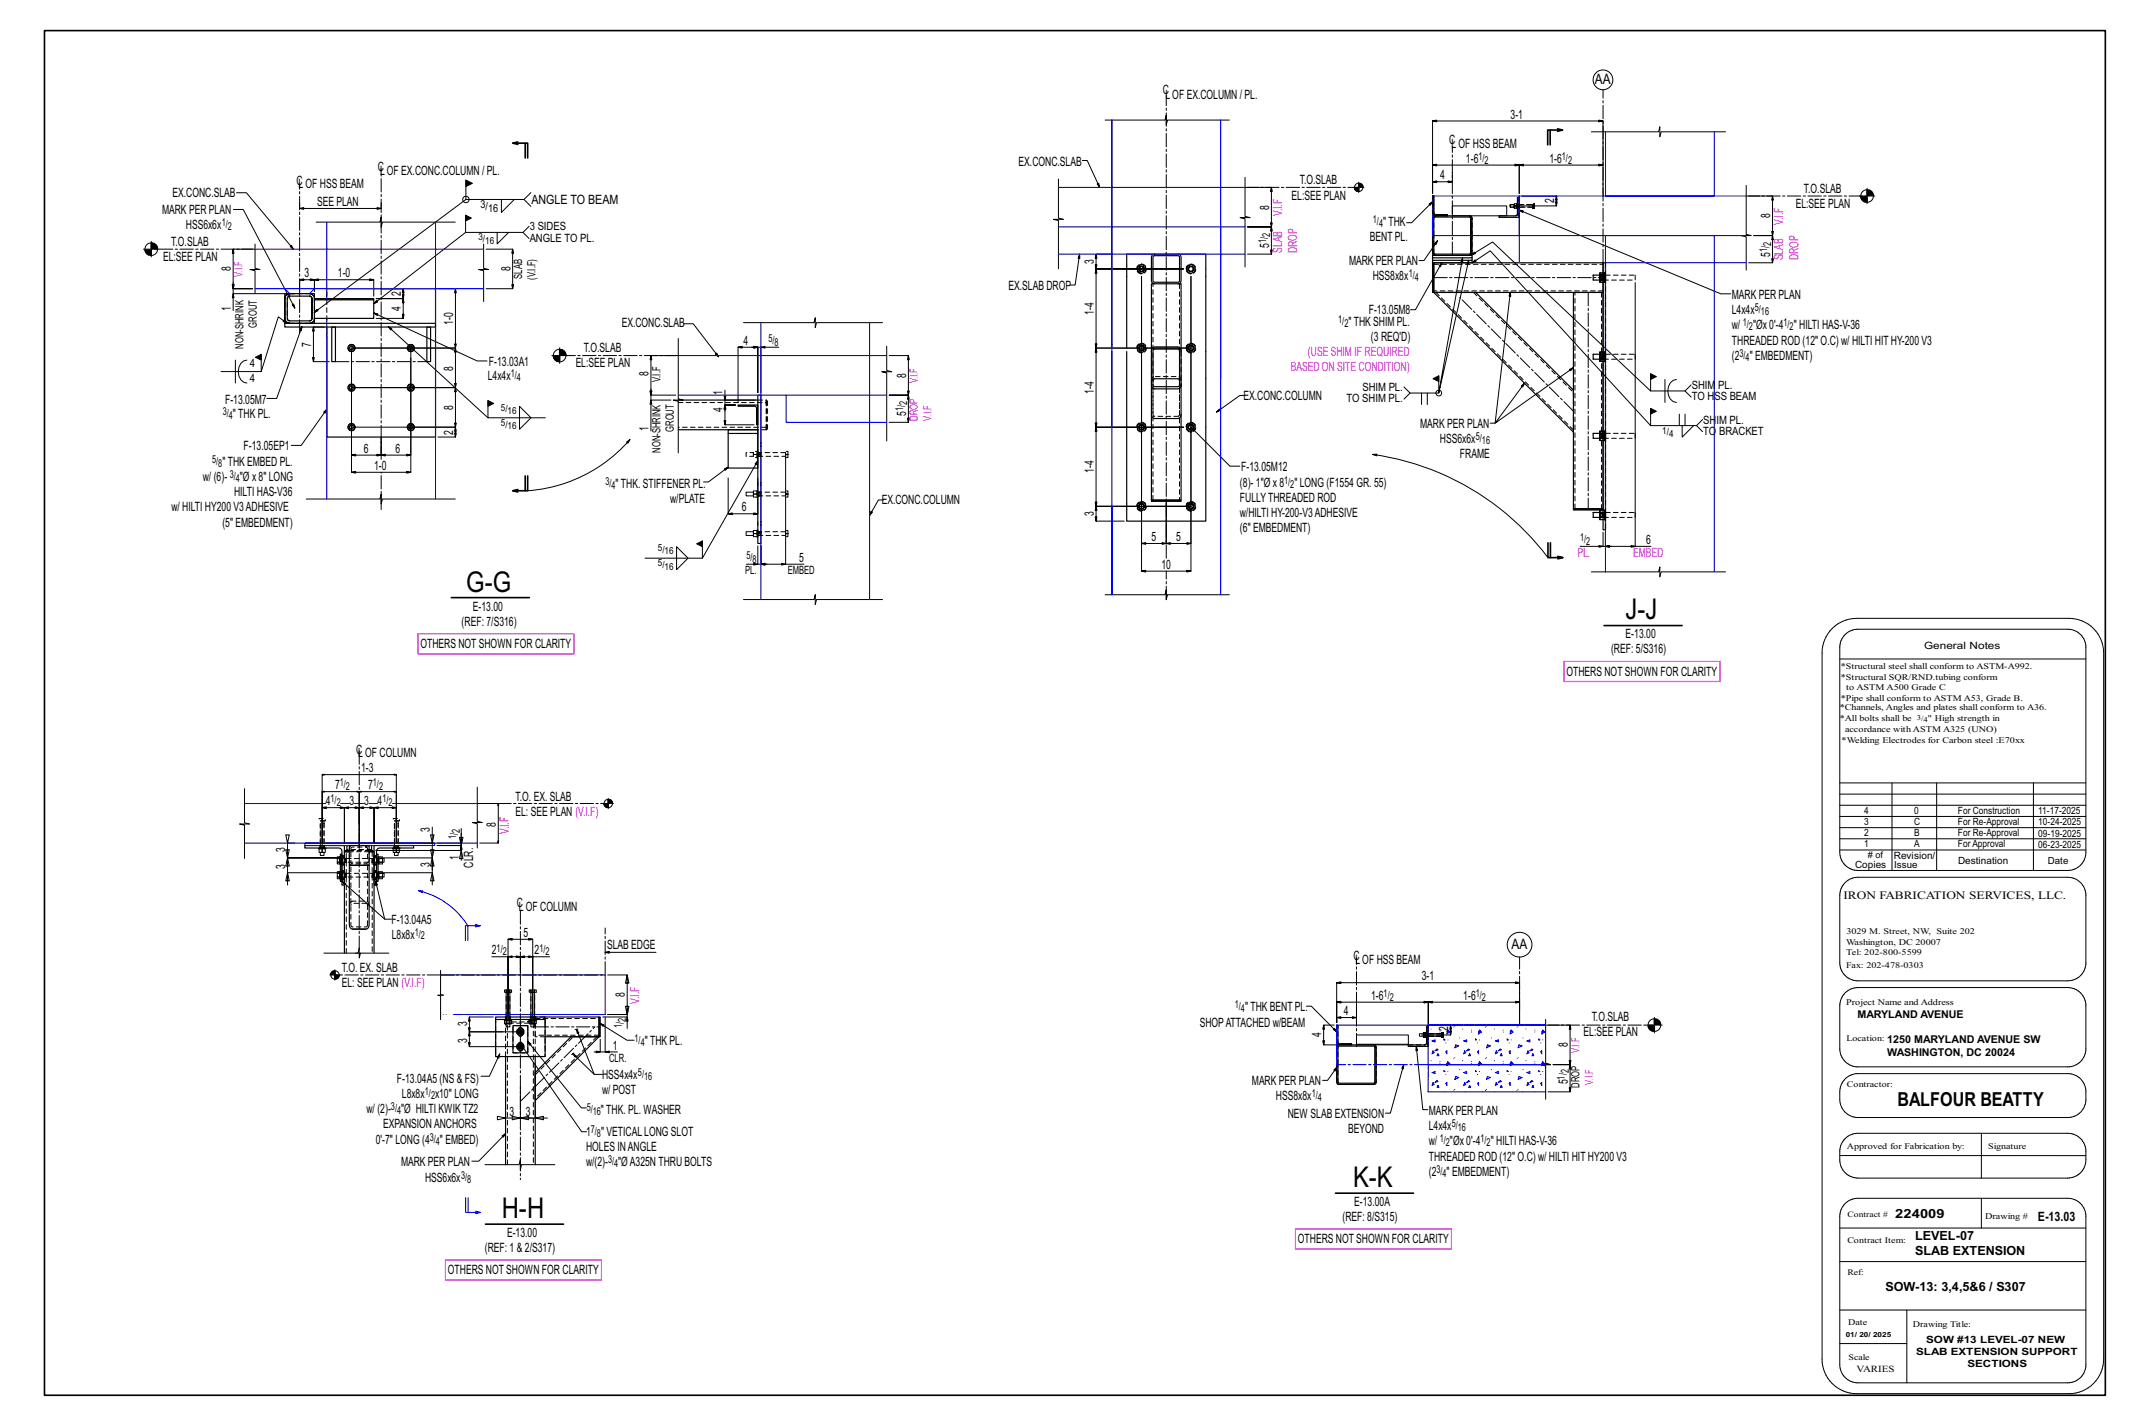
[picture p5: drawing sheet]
<svg xmlns="http://www.w3.org/2000/svg" width="914mm" height="610mm" viewBox="0 0 914 610" stroke-linecap="round" stroke-linejoin="round" font-family="sans-serif">
<defs><g id="words">
<g font-size="12.2">
<text x="199.7" y="253.2">G-G</text>
<text x="696.3" y="265.2">J-J</text>
<text x="579.5" y="508.2">K-K</text>
<text x="214.9" y="521.4">H-H</text>
</g>
<text font-size="8.3" x="812.7" y="473.4">BALFOUR BEATTY</text>
<g font-size="6.1">
<text x="683" y="36">AA</text>
<text x="647.4" y="406.4">AA</text>
</g>
<g font-size="5.5">
<text x="498" y="40.2">C</text>
<text x="499.2" y="42.3">LOF EX.COLUMN / PL.</text>
<text x="647" y="50.8">3-1</text>
<text x="620.7" y="61.6">C</text>
<text x="621.7" y="63.6">LOF HSS BEAM</text>
<text x="436.3" y="71">EX.CONC.SLAB</text>
<text x="627.9" y="69.7">1-6</text>
<text x="663.6" y="69.7">1-6</text>
<text x="161.8" y="73.2">C</text>
<text x="162.8" y="75.1">L</text>
<text x="165.7" y="75.1">OF EX.CONC.COLUMN / PL.</text>
<text x="616.8" y="76.8">4</text>
<text x="127" y="79">C</text>
<text x="127.9" y="80.6">L</text>
<text x="130.8" y="80.6">OF HSS BEAM</text>
<text x="556.7" y="78.9">T.O.SLAB</text>
<text x="772.6" y="82.7">T.O.SLAB</text>
<text x="73.9" y="84.5">EX.CONC.SLAB</text>
<text x="135.8" y="88.3">SEE PLAN</text>
<text x="227.6" y="87.2">ANGLE TO BEAM</text>
<text x="543.5" y="89.7" transform="rotate(-90 543.5 89.7)">8</text>
<text x="553.2" y="85.5">EL:SEE PLAN</text>
<text x="665.6" y="86.9" transform="rotate(-90 665.6 86.9)">2</text>
<text x="769.1" y="89.2">EL:SEE PLAN</text>
<text x="69.4" y="91.6">MARK PER PLAN</text>
<text x="758.2" y="93.4" transform="rotate(-90 758.2 93.4)">8</text>
<text x="79.6" y="98.1">HSS6x6x</text>
<text x="592.4" y="96.6">&quot; THK</text>
<text x="73.3" y="105.2">T.O.SLAB</text>
<text x="543.5" y="106.2" transform="rotate(-90 543.5 106.2)">5</text>
<text x="586.7" y="103.1">BENT PL.</text>
<text x="69.9" y="111.7">EL:SEE PLAN</text>
<text x="468.4" y="113" transform="rotate(-90 468.4 113)">3</text>
<text x="577.8" y="113.3">MARK PER PLAN</text>
<text x="758.2" y="109.9" transform="rotate(-90 758.2 109.9)">5</text>
<text x="98.9" y="116.1" transform="rotate(-90 98.9 116.1)">8</text>
<text x="130.5" y="118.8">3</text>
<text x="144.7" y="118.8">1-0</text>
<text x="218.6" y="116.2" transform="rotate(-90 218.6 116.2)">8</text>
<text x="588" y="119.8">HSS8x8x</text>
<text x="432" y="124.1">EX.SLAB DROP</text>
<text x="171.7" y="126.7" transform="rotate(-90 171.7 126.7)">2</text>
<text x="741.7" y="127.9">MARK PER PLAN</text>
<text x="98.9" y="132.9" transform="rotate(-90 98.9 132.9)">1</text>
<text x="171.7" y="133.1" transform="rotate(-90 171.7 133.1)">4</text>
<text x="468.4" y="134.7" transform="rotate(-90 468.4 134.7)">1-4</text>
<text x="586.2" y="134.3">F-13.05M8</text>
<text x="741.7" y="134.4">L4x4x</text>
<text x="194.1" y="139" transform="rotate(-90 194.1 139)">1-0</text>
<text x="266.3" y="140.2">EX.CONC.SLAB</text>
<text x="577.5" y="139.4">&quot; THK SHIM PL.</text>
<text x="741.7" y="141">w/</text>
<text x="750.8" y="141">&quot;Øx 0'-4</text>
<text x="768.2" y="141">&quot; HILTI HAS-V-36</text>
<text x="133.2" y="148.4" transform="rotate(-90 133.2 148.4)">7</text>
<text x="318.4" y="147.7">4</text>
<text x="587.1" y="145.9">(3 REQ'D)</text>
<text x="741.7" y="147.5">THREADED ROD (12&quot; O.C) w/ HILTI HIT HY-200 V3</text>
<text x="250" y="150.6">T.O.SLAB</text>
<text x="741.7" y="154">(2</text>
<text x="749.4" y="154">&quot; EMBEDMENT)</text>
<text x="194.1" y="158.6" transform="rotate(-90 194.1 158.6)">8</text>
<text x="209.4" y="156.6">F-13.03A1</text>
<text x="246.6" y="157.1">EL:SEE PLAN</text>
<text x="277.8" y="161.1" transform="rotate(-90 277.8 161.1)">8</text>
<text x="388.1" y="161.7" transform="rotate(-90 388.1 161.7)">8</text>
<text x="208.9" y="162.6">L4x4x</text>
<text x="96.4" y="172.9">F-13.05M7</text>
<text x="309.5" y="169.1" transform="rotate(-90 309.5 169.1)">1</text>
<text x="468.4" y="168.6" transform="rotate(-90 468.4 168.6)">1-4</text>
<text x="532.6" y="171.2">EX.CONC.COLUMN</text>
<text x="99.8" y="179">&quot; THK PL.</text>
<text x="194.1" y="175.4" transform="rotate(-90 194.1 175.4)">8</text>
<text x="309.5" y="176.5" transform="rotate(-90 309.5 176.5)">4</text>
<text x="388.1" y="178.2" transform="rotate(-90 388.1 178.2)">5</text>
<text x="277.8" y="184.5" transform="rotate(-90 277.8 184.5)">1</text>
<text x="608.3" y="183.2">MARK PER PLAN</text>
<text x="194.1" y="186" transform="rotate(-90 194.1 186)">2</text>
<text x="616.7" y="189.7">HSS6x6x</text>
<text x="104.3" y="192.7">F-13.05EP1</text>
<text x="155.9" y="193.8">6</text>
<text x="169.4" y="193.8">6</text>
<text x="625.3" y="196.3">FRAME</text>
<text x="95.2" y="199.4">&quot; THK EMBED PL.</text>
<text x="160.2" y="201.2">1-0</text>
<text x="468.4" y="202.5" transform="rotate(-90 468.4 202.5)">1-4</text>
<text x="531.6" y="201.7">F-13.05M12</text>
<text x="86.9" y="205.9">w/ (6)-</text>
<text x="102.7" y="205.9">&quot;Ø x 8&quot; LONG</text>
<text x="263.6" y="208.7">&quot; THK. STIFFENER PL.</text>
<text x="531.1" y="208.3">(8)- 1&quot;Ø x 8</text>
<text x="554.4" y="208.3">&quot; LONG (F1554 GR. 55)</text>
<text x="100.2" y="212.4">HILTI HAS-V36</text>
<text x="287.1" y="215.2">w/PLATE</text>
<text x="377.6" y="215.8">EX.CONC.COLUMN</text>
<text x="531.1" y="214.9">FULLYTHREADED ROD</text>
<text x="73.4" y="219">w/ HILTI HY200 V3ADHESIVE</text>
<text x="317.8" y="219">6</text>
<text x="468.4" y="220.9" transform="rotate(-90 468.4 220.9)">3</text>
<text x="531.1" y="221.4">w/HILTI HY-200-V3ADHESIVE</text>
<text x="95.2" y="225.5">(5&quot; EMBEDMENT)</text>
<text x="531.1" y="227.9">(6&quot; EMBEDMENT)</text>
<text x="493.2" y="231.7">5</text>
<text x="503.8" y="231.7">5</text>
<text x="705" y="232.9">6</text>
<text x="342.3" y="240.5">5</text>
<text x="497.4" y="243.5">10</text>
<text x="202.5" y="261.4">E-13.00</text>
<text x="197.7" y="268">(REF: 7/S316)</text>
<text x="696.3" y="273.3">E-13.00</text>
<text x="180" y="277.4">OTHERS NOT SHOWN FOR CLARITY</text>
<text x="690" y="279.6">(REF: 5/S316)</text>
<text x="670.9" y="289.2">OTHERS NOT SHOWN FOR CLARITY</text>
<text x="152.5" y="322.8">CL</text>
<text x="156.4" y="324.1">OF COLUMN</text>
<text x="154.6" y="330.6">1-3</text>
<text x="143.5" y="337.9">7</text>
<text x="157.7" y="337.9">7</text>
<text x="139.5" y="344.8">4</text>
<text x="149.7" y="344.8">3</text>
<text x="156" y="344.8">3</text>
<text x="161.7" y="344.8">4</text>
<text x="220.8" y="342.8">T.O. EX. SLAB</text>
<text x="220.8" y="349.3">EL: SEE PLAN (V.I.F)</text>
<text x="184.2" y="356.1" transform="rotate(-90 184.2 356.1)">3</text>
<text x="212.4" y="354.2" transform="rotate(-90 212.4 354.2)">8</text>
<text x="122.2" y="364.7" transform="rotate(-90 122.2 364.7)">3</text>
<text x="184.2" y="371" transform="rotate(-90 184.2 371)">3</text>
<text x="196.6" y="368.3" transform="rotate(-90 196.6 368.3)">1</text>
<text x="202.7" y="371.4" transform="rotate(-90 202.7 371.4)">CLR.</text>
<text x="122.2" y="372.2" transform="rotate(-90 122.2 372.2)">3</text>
<text x="221.4" y="388.4">CLOF COLUMN</text>
<text x="167.6" y="395.5">F-13.04A5</text>
<text x="167.8" y="401.8">L8x8x</text>
<text x="224.2" y="401.1">5</text>
<text x="260" y="406.1">SLAB EDGE</text>
<text x="210.6" y="408.6">2</text>
<text x="229" y="408.6">2</text>
<text x="579.7" y="411.1">C</text>
<text x="580.5" y="412.6">L</text>
<text x="583.5" y="412.6">OF HSS BEAM</text>
<text x="146.4" y="416">T.O. EX. SLAB</text>
<text x="608.9" y="419.7">3-1</text>
<text x="146.4" y="422.6">EL: SEE PLAN (V.I.F)</text>
<text x="267.6" y="426.9" transform="rotate(-90 267.6 426.9)">8</text>
<text x="587.3" y="428">1-6</text>
<text x="626.7" y="428">1-6</text>
<text x="533.2" y="433">&quot; THK BENT PL.</text>
<text x="575.5" y="434.6">4</text>
<text x="681.7" y="437">T.O.SLAB</text>
<text x="200" y="439.1" transform="rotate(-90 200 439.1)">3</text>
<text x="513.9" y="439.5">SHOPATTACHED w/BEAM</text>
<text x="620.3" y="441.4" transform="rotate(-90 620.3 441.4)">2</text>
<text x="678.2" y="443.6">EL:SEE PLAN</text>
<text x="200" y="446.3" transform="rotate(-90 200 446.3)">3</text>
<text x="262.4" y="449.3">1</text>
<text x="276.1" y="447.3">&quot; THK PL.</text>
<text x="565.9" y="444.1" transform="rotate(-90 565.9 444.1)">4</text>
<text x="671.5" y="448.3" transform="rotate(-90 671.5 448.3)">8</text>
<text x="257.9" y="461.9">HSS4x4x</text>
<text x="170" y="463.7">F-13.04A5 (NS &amp; FS)</text>
<text x="536.2" y="464.4">MARK PER PLAN</text>
<text x="671.5" y="464.2" transform="rotate(-90 671.5 464.2)">5</text>
<text x="172.1" y="470">L8x8x</text>
<text x="186.3" y="470">x10&quot; LONG</text>
<text x="257.9" y="468.5">w/ POST</text>
<text x="546.5" y="471">HSS8x8x</text>
<text x="157" y="476.5">w/ (2)-</text>
<text x="171.8" y="476.5">&quot;Ø HILTI KWIKTZ2</text>
<text x="218.3" y="477.6">3</text>
<text x="225.2" y="477.6">3</text>
<text x="257.4" y="477">&quot; THK. PL. WASHER</text>
<text x="551.6" y="478.5">NEW SLAB EXTENSION</text>
<text x="611.9" y="477.3">MARK PER PLAN</text>
<text x="164.1" y="483">EXPANSIONANCHORS</text>
<text x="577.4" y="485">BEYOND</text>
<text x="611.9" y="483.8">L4x4x</text>
<text x="160.9" y="489.6">0'-7&quot; LONG (4</text>
<text x="188.4" y="489.6">&quot; EMBED)</text>
<text x="251" y="486.3">1</text>
<text x="257.4" y="486.3">&quot; VETICALLONG SLOT</text>
<text x="611.9" y="490.3">w/</text>
<text x="621" y="490.3">&quot;Øx 0'-4</text>
<text x="638.4" y="490.3">&quot; HILTI HAS-V-36</text>
<text x="251" y="492.8">HOLES INANGLE</text>
<text x="611.9" y="496.8">THREADED ROD (12&quot; O.C) w/ HILTI HIT HY200 V3</text>
<text x="171.8" y="499.3">MARK PER PLAN</text>
<text x="251" y="499.3">w/(2)-</text>
<text x="264.8" y="499.3">&quot;ØA325N THRU BOLTS</text>
<text x="611.9" y="503.4">(2</text>
<text x="619.6" y="503.4">&quot; EMBEDMENT)</text>
<text x="182.1" y="505.9">HSS6x6x</text>
<text x="580" y="516.3">E-13.00A</text>
<text x="575" y="522.6">(REF: 8/S315)</text>
<text x="872.8" y="522.9">E-13.03</text>
<text x="217.2" y="529.6">E-13.00</text>
<text x="555.9" y="532.2">OTHERS NOT SHOWN FOR CLARITY</text>
<text x="207.6" y="535.8">(REF: 1 &amp; 2/S317)</text>
<text x="191.8" y="545.5">OTHERS NOT SHOWN FOR CLARITY</text>
</g>
<g font-size="5.5" fill="#f0f">
<text x="549.1" y="92.6" transform="rotate(-90 549.1 92.6)">V.I.F</text>
<text x="763.7" y="96.3" transform="rotate(-90 763.7 96.3)">V.I.F</text>
<text x="549.1" y="108.2" transform="rotate(-90 549.1 108.2)">SLAB</text>
<text x="555.6" y="108.3" transform="rotate(-90 555.6 108.3)">DROP</text>
<text x="763.7" y="111.4" transform="rotate(-90 763.7 111.4)">SLAB</text>
<text x="770.2" y="111.5" transform="rotate(-90 770.2 111.5)">DROP</text>
<text x="560.2" y="152.5">(USE SHIM IF REQUIRED</text>
<text x="552.8" y="159">BASED ON SITE CONDITION)</text>
<text x="675.6" y="238.4">PL.</text>
<text x="699.5" y="238.4">EMBED</text>
<text x="217.9" y="357.1" transform="rotate(-90 217.9 357.1)">V.I.F</text>
<text x="274" y="429.8" transform="rotate(-90 274 429.8)">V.I.F</text>
</g>
<g font-size="5.4">
<text x="811.7" y="521.2">224009</text>
<text x="820.3" y="530.8">LEVEL-07</text>
<text x="820.3" y="537.4">SLAB EXTENSION</text>
<text x="807.5" y="552.8">SOW-13: 3,4,5&amp;6 / S307</text>
</g>
<g font-size="4.9">
<text x="226.9" y="98.6">3 SIDES</text>
<text x="226.9" y="103.5">ANGLE TO PL.</text>
<text x="223.6" y="119.3" transform="rotate(-90 223.6 119.3)">SLAB</text>
<text x="229.4" y="119.7" transform="rotate(-90 229.4 119.7)">(V.I.F)</text>
<text x="110.1" y="140.3" transform="rotate(-90 110.1 140.3)">GROUT</text>
<text x="104.3" y="149.2" transform="rotate(-90 104.3 149.2)">NON-SHRINK</text>
<text x="107" y="157.1">4</text>
<text x="107" y="163.6">4</text>
<text x="282.8" y="163.5" transform="rotate(-90 282.8 163.5)">V.I.F</text>
<text x="583.5" y="167.4">SHIM PL.</text>
<text x="724.6" y="166.5">SHIM</text>
<text x="735.8" y="166.5">PL.</text>
<text x="576.7" y="172.3">TO SHIM PL.</text>
<text x="724.6" y="171.4">TO H</text>
<text x="734.3" y="171.4">SS BEAM</text>
<text x="288.6" y="184.9" transform="rotate(-90 288.6 184.9)">GROUT</text>
<text x="729.5" y="181.3">SH</text>
<text x="735.1" y="181.3">IM PL.</text>
<text x="729.5" y="186.2">TO</text>
<text x="736.3" y="186.2">BRACKET</text>
<text x="282.8" y="193.8" transform="rotate(-90 282.8 193.8)">NON-SHRINK</text>
<text x="319.1" y="245.6">PL.</text>
<text x="337.5" y="245.6">EMBED</text>
<text x="789.5" y="384.8">IRON FABRICATION SERVICES, LLC.</text>
<text x="260.9" y="454.8">CLR.</text>
<text x="676.5" y="465.7" transform="rotate(-90 676.5 465.7)">DROP</text>
</g>
<g font-size="4.9" fill="#f0f">
<text x="103.9" y="118.5" transform="rotate(-90 103.9 118.5)">V.I.F</text>
<text x="393.1" y="164.1" transform="rotate(-90 393.1 164.1)">V.I.F</text>
<text x="393.1" y="180.2" transform="rotate(-90 393.1 180.2)">DROP</text>
<text x="398.9" y="180.2" transform="rotate(-90 398.9 180.2)">V.I.F</text>
<text x="676.5" y="450.8" transform="rotate(-90 676.5 450.8)">V.I.F</text>
<text x="682.3" y="464.4" transform="rotate(-90 682.3 464.4)">V.I.F</text>
</g>
<g font-size="4.7">
<text x="633.2" y="68.4">1/</text>
<text x="635.8" y="70.1">2</text>
<text x="669" y="68.4">1/</text>
<text x="671.6" y="70.1">2</text>
<text x="205.7" y="89.2">3/</text>
<text x="209" y="90.9">16</text>
<text x="588" y="95.3">1/</text>
<text x="95" y="96.9">1/</text>
<text x="97.6" y="98.5">2</text>
<text x="544" y="101.5" transform="rotate(-90 544 101.5)">2</text>
<text x="590.6" y="97">4</text>
<text x="542.3" y="104.1" transform="rotate(-90 542.3 104.1)">1/</text>
<text x="756.9" y="107.8" transform="rotate(-90 756.9 107.8)">1/</text>
<text x="758.6" y="105.2" transform="rotate(-90 758.6 105.2)">2</text>
<text x="603.3" y="118.6">1/</text>
<text x="606" y="120.2">4</text>
<text x="751.6" y="133.2">5/</text>
<text x="754.2" y="134.9">16</text>
<text x="573.2" y="138.2">1/</text>
<text x="575.8" y="139.8">2</text>
<text x="746.4" y="139.7">1/</text>
<text x="749.1" y="141.4">2</text>
<text x="763.9" y="139.7">1/</text>
<text x="766.5" y="141.4">2</text>
<text x="329.2" y="146.4">5/</text>
<text x="331.8" y="148.1">8</text>
<text x="745" y="152.8">3/</text>
<text x="747.6" y="154.4">4</text>
<text x="218.8" y="161.3">1/</text>
<text x="221.4" y="163">4</text>
<text x="388.5" y="173.5" transform="rotate(-90 388.5 173.5)">2</text>
<text x="95.4" y="177.8">3/</text>
<text x="98" y="179.5">4</text>
<text x="386.8" y="176.1" transform="rotate(-90 386.8 176.1)">1/</text>
<text x="632.1" y="188.5">5/</text>
<text x="634.7" y="190.2">16</text>
<text x="90.9" y="198.1">5/</text>
<text x="93.5" y="199.8">8</text>
<text x="98.4" y="204.7">3/</text>
<text x="101" y="206.3">4</text>
<text x="259.3" y="207.5">3/</text>
<text x="261.9" y="209.1">4</text>
<text x="550" y="207.1">1/</text>
<text x="552.6" y="208.7">2</text>
<text x="676.8" y="231.7">1/</text>
<text x="679.4" y="233.3">2</text>
<text x="319.7" y="239.3">5/</text>
<text x="322.3" y="241">8</text>
<text x="145.5" y="336.7">1/</text>
<text x="148.2" y="338.3">2</text>
<text x="159.7" y="336.7">1/</text>
<text x="162.3" y="338.3">2</text>
<text x="141.6" y="343.5">1/</text>
<text x="144.2" y="345.2">2</text>
<text x="163.8" y="343.5">1/</text>
<text x="166.4" y="345.2">2</text>
<text x="195.3" y="359" transform="rotate(-90 195.3 359)">1/</text>
<text x="197" y="356.4" transform="rotate(-90 197 356.4)">2</text>
<text x="177.7" y="400.5">1/</text>
<text x="180.3" y="402.2">2</text>
<text x="212.7" y="407.3">1/</text>
<text x="231" y="407.3">1/</text>
<text x="215.3" y="409">2</text>
<text x="233.6" y="409">2</text>
<text x="528.9" y="431.7">1/</text>
<text x="592.6" y="426.8">1/</text>
<text x="595.2" y="428.4">2</text>
<text x="632" y="426.8">1/</text>
<text x="634.7" y="428.4">2</text>
<text x="268" y="437.6" transform="rotate(-90 268 437.6)">2</text>
<text x="531.5" y="433.4">4</text>
<text x="266.4" y="440.2" transform="rotate(-90 266.4 440.2)">1/</text>
<text x="271.8" y="446.1">1/</text>
<text x="274.4" y="447.7">4</text>
<text x="273.2" y="460.7">5/</text>
<text x="671.9" y="459.5" transform="rotate(-90 671.9 459.5)">2</text>
<text x="275.9" y="462.4">16</text>
<text x="670.2" y="462.1" transform="rotate(-90 670.2 462.1)">1/</text>
<text x="182" y="468.7">1/</text>
<text x="184.6" y="470.4">2</text>
<text x="561.9" y="469.8">1/</text>
<text x="564.5" y="471.4">4</text>
<text x="167.4" y="475.3">3/</text>
<text x="170.1" y="476.9">4</text>
<text x="251.3" y="475.7">5/</text>
<text x="253.9" y="477.4">16</text>
<text x="253.1" y="485">7/</text>
<text x="621.8" y="482.6">5/</text>
<text x="624.4" y="484.2">16</text>
<text x="184" y="488.3">3/</text>
<text x="186.7" y="490">4</text>
<text x="255.7" y="486.7">8</text>
<text x="616.7" y="489.1">1/</text>
<text x="619.3" y="490.7">2</text>
<text x="634.1" y="489.1">1/</text>
<text x="636.7" y="490.7">2</text>
<text x="260.4" y="498.1">3/</text>
<text x="263" y="499.7">4</text>
<text x="615.2" y="502.1">3/</text>
<text x="617.8" y="503.8">4</text>
<text x="197.4" y="504.7">3/</text>
<text x="200.1" y="506.4">8</text>
</g>
<g font-size="4.6">
<text x="795.6" y="436">MARYLAND AVENUE</text>
<text x="808.3" y="446.4">1250 MARYLAND AVENUE SW</text>
<text x="808.3" y="452">WASHINGTON, DC 20024</text>
</g>
<g font-size="4.3">
<text x="824.1" y="277.6">General Notes</text>
<text x="798.4" y="353">3</text>
<text x="798.4" y="348.3">4</text>
<text x="819.8" y="353.1">C</text>
<text x="819.8" y="348.3">0</text>
<text x="838.6" y="353.1">For Re-Approval</text>
<text x="838.6" y="348.3">For Construction</text>
<text x="873" y="353.4">10-24-2025</text>
<text x="873" y="348.6">11-17-2025</text>
<text x="798.4" y="357.8">2</text>
<text x="819.8" y="357.9">B</text>
<text x="838.6" y="357.8">For Re-Approval</text>
<text x="873" y="358.2">09-19-2025</text>
<text x="798.4" y="362.6">1</text>
<text x="819.8" y="362.6">A</text>
<text x="838.6" y="362.6">For Approval</text>
<text x="873" y="362.9">06-23-2025</text>
<text x="794.5" y="371.5">Copies</text>
<text x="811.1" y="367.7">Revision/</text>
<text x="838.6" y="369.7">Destination</text>
<text x="825" y="574.9">SOW #13 LEVEL-07 NEW</text>
<text x="820.7" y="580.1">SLAB EXTENSION SUPPORT</text>
<text x="842.7" y="585.3">SECTIONS</text>
</g>
<g font-size="4.2">
<text x="204.9" y="102.9">3/</text>
<text x="207.8" y="104.4">16</text>
<text x="214.5" y="175.8">5/</text>
<text x="217.4" y="177.2">16</text>
<text x="214.5" y="182.3">5/</text>
<text x="217.4" y="183.7">16</text>
<text x="711.9" y="185.6">1/</text>
<text x="714.8" y="187.1">4</text>
<text x="281.8" y="235.9">5/</text>
<text x="284.7" y="237.3">16</text>
<text x="281.8" y="242.4">5/</text>
<text x="284.7" y="243.8">16</text>
<text x="811.3" y="371.4">Issue</text>
<text x="877.1" y="369.8">Date</text>
</g>
<text font-size="4" x="795.1" y="587.5">VARIES</text>
<text font-size="3.9" x="799.9" y="367.1"># of</text>
<g font-size="3.7">
<text x="788.4" y="286.2">*Structural steel shall conform to ASTM-A992.</text>
<text x="788.4" y="291.2">*Structural SQR/RND.tubing conform</text>
<text x="790.7" y="295.5">to ASTM A500 Grade C</text>
<text x="787.9" y="304.1">*Channels, Angles and plates shall conform to A36.</text>
<text x="788.4" y="300.2">*Pipe shall conform to ASTM A53, Grade B.</text>
<text x="788" y="308.9">*All bolts shall be</text>
<text x="825.7" y="308.9">&quot; High strength in</text>
<text x="790.2" y="313.2">accordance with ASTM A325 (UNO)</text>
<text x="788.8" y="318">*Welding Electrodes for Carbon steel :E70xx</text>
<text x="790.8" y="399.9">3029 M. Street, NW, Suite 202</text>
<text x="790.7" y="404.6">Washington, DC 20007</text>
<text x="790.7" y="409">Tel: 202-800-5599</text>
<text x="790.7" y="414.2">Fax: 202-478-0303</text>
<text x="790.7" y="430">Project Name and Address</text>
<text x="790.8" y="445.6">Location:</text>
<text x="791" y="465.3">Contractor:</text>
<text x="791" y="491.9">Approved for Fabrication by:</text>
<text x="851.5" y="492">Signature</text>
<text x="850.2" y="522">Drawing #</text>
<text x="791.2" y="532.3">Contract Item:</text>
<text x="791.5" y="567.4">Date</text>
<text x="819.3" y="568.1">Drawing Title:</text>
<text x="791.7" y="582.1">Scale</text>
</g>
<text font-size="3.6" x="791.2" y="545.9">Ref:</text>
<text font-size="3.5" x="791.3" y="520.8">Contract #</text>
<g font-size="3.2">
<text x="821" y="308">3/</text>
<text x="823.9" y="309.1">4</text>
</g>
<text font-size="3" x="790.5" y="572.4">01/ 20/ 2025</text>
</g></defs>
<g fill="none" stroke="#000" stroke-width=".43">
<path d="M473.3 51.4h25.7l.5-2.1v4.2l.5-2.1h26.5M681.6 56.4h28.8l.5-2.1v4.2l.5-2.1h27.6M199.5 77.1v8.3h24.9l3-2.9M453.3 76.6v16.8l2.1 .5h-4.2l2.1 .5v20.6M463.5 68.7h2.2l5.3 11.5-1.1-1.4 .7-.3 .4 1.7M533.2 75.9v16.7l2.1 .6h-4.2l2.1 .5v20.6M581.9 78v4.4M622 73.7v4.1l-1.7-.4v.8l1.7-.4h-8.4l1.7-.4v.8l-1.7-.4v5.1M686.6 70.7v-18.9l-1.8-.4v.8l1.8-.4h-73.1l1.8-.4v.8l-1.8-.4v31.1v-12.2l1.8 .3v-.7l-1.8 .4h37.2l-1.8 .3v-.7l1.8 .4v12.2v-12.2l1.7 .3v-.7l-1.7 .4h35.9l-1.8 .3v-.7l1.8 .4v13.2M747.9 79.4v20.9l2.1 .6h-4.2l2.1 .5v14.2M99.9 89.7h4.3l22.1 42.2-1.2-1.4 .7-.3 .5 1.7M101.3 82.5h4.2l20.2 24.2-1.4-1.1 .5-.5 .9 1.6"/>
<path d="M128.3 86.9v2.3l1.8 .4v-.7l-1.8 .3h34.9l-1.7 .4v-.7l1.7 .3v-2.3M135.4 95.1h27.3l.5-2.1v4.2l.6-2.1h31.2M199.4 92.1v7.4h24.6l2.6-2.6M199.4 99.5l-39.3 30.5 1.1-1.3 .5 .6-1.6 .7M199.5 85.4l-64.9 48.4 1.1-1.4 .5 .6-1.6 .8M212.9 99.5v4.9l4.9-4.9M214.7 85.4v5.5l5.6-5.5M224 99.5l2.6 2.6M224.4 85.4l3 2.9M534.3 80.2h10.2l-.3 1.8h.7l-.4-1.8v17l-.3-1.8h.7l-.4 1.8h-10.2h10.2l-.3 1.7h.7l-.4-1.7v11.6l-.3-1.8h.7l-.4 1.8h-10.2M579.7 80.2h4.4M613.6 86.4l-1.5 .9 .5 .6 1-1.5-9 8.9h-2.1"/>
<path d="M622 91.9v-3.7h23.3v4.2h-23.3M646.9 87.6v1.1M648.6 87.2v1.9M648.6 87.6h-1.7v1.1h1.7M648.6 88.2l1-.1v-1h.3v2.1h-.3v-1M649.6 88.2v.9zM649.6 87.2v1zM649.6 87.1l-1 .1v1.9h1M649.9 87.6v1.1M650.6 89.9l1.5 1 .2-.7-1.7-.3 86.4 35.9h4.2M650.6 87.6v1.1M651.7 83.9h14.9l-.4 1.8h.8l-.4-1.8v4.3l-.4-1.8h.8l-.4 1.8h-15.6"/>
<path d="M656.4 87.9v.7M749 83.9h10.2l-.4 1.8h.7l-.3-1.8v17l-.4-1.8h.7l-.3 1.8h-8.1h8.1l-.4 1.7h.7l-.3-1.7v11.6l-.4-1.8h.7l-.3 1.8h-10.3M796.3 83.9h6.7M799.6 80.6v6.7M61.5 106.7h6.6M64.8 103.3v6.7M108.2 106.7h-8.3l-.4 1.7h.7l-.3-1.7v16.9l-.4-1.8h.7l-.3 1.8h8.3h-8.3M109.2 104.5v10.3l2.2 .6h-4.3l2.1 .5v9.6M207.1 104.5v10.3l2.1 .6h-4.2l2.1 .5v13.2M208.2 106.7h11.4l-.4 1.7h.7l-.3-1.7v16.9l-.4-1.8h.7l-.3 1.8h-11.4M462.4 108.8l-.6 1.7 .7 .1-.1-1.8-1.9 13.2h-2.1M476.2 108.8h-6.8l-.3 1.7h.7l-.4-1.7v6.3l-.3-1.7h.7l-.4 1.7h37.5h-37.5l-.3 1.8h.7l-.4-1.8v33.9l-.3-1.7h.7l-.4 1.7h40.7h-40.7l-.3 1.8h.7l-.4-1.8v33.9l-.3-1.8h.7l-.4 1.8h37.5h-37.5l-.3 1.7h.7l-.4-1.7v33.8l-.3-1.7h.7l-.4 1.7h40.7h-40.7l-.3 1.8h.7l-.4-1.8v6.4l-.3-1.8h.7l-.4 1.8h12.1"/>
<path d="M488.9 118.3v114.4l1.8 .3v-.7l-1.8 .4h10.6l-1.8 .3v-.7l1.8 .4v-18.1v18.1l1.7 .3v-.7l-1.7 .4h10.6l-1.8 .3v-.7l1.8 .4v-114.4v126.2l-1.8-.4v.8l1.8-.4h-21.2l1.8-.4v.8l-1.8-.4zM615.7 103.1l-1.3 1.2 .6 .4 .7-1.6-5.8 8.4h-2.1M617.5 112.5l-1.2 1.3 .7 .4 .5-1.7-11.3 20.1h-2.1M626.4 110.4l-.7 1.6 .8 .2-.1-1.8-10.2 57.9 12.8-56.9v1.8l-.7-.1 .7-1.7M630.2 109.2l1.7-.6-.4-.7-1.3 1.3 9.1-5.6 67.6 63.8M630.5 112.5l1.7-.6-.4-.7-1.3 1.3 7.8-5.1 68.6 74.8M99.5 121.8h.7l-.3 1.8zM99.9 125.7l.3 1.8h-.7zM99.9 121v4.7M122.8 138.3l-1.1-1.3-.5 .6 1.6 .7-3.6-2.7-7.3 23.5M126.3 125.7h-26.4v7.2M128.3 125.7v-5.9l1.8 .3v-.7l-1.8 .4h6.4l-1.8 .3v-.7l1.8 .4v4.9v-4.9l1.7 .3v-.7l-1.7 .4h25.4l-1.8 .3v-.7l1.8 .4v7"/>
<path d="M129.3 139.8l-.9 1.5 .7 .3 .2-1.8-10.8 30.8h-4.2M160.1 134l1.4 1.1 .3-.7-1.7-.4 44.3 20.5h4.2M163.2 123.6h9.5l-.4 1.7h.8l-.4-1.7v4.2l-.4-1.7h.8l-.4 1.7h-11.6h11.6l-.4 1.8h.8l-.4-1.8v8.5l-.4-1.8h.8l-.4 1.8h-11.6M166.3 139.8l1 1.5 .5-.6-1.5-.9 42.7 39.1M187.6 123.6h7.5l-.4 1.7h.7l-.3-1.7v25.4l-.4-1.8h.7l-.3 1.8h-44.6v45.8l1.8 .4v-.7l-1.8 .3h12.7l-1.7 .4v-.7l1.7 .3v-7.7v7.7l1.8 .4v-.7l-1.8 .3h12.7l-1.7 .4v-.7l1.7 .3v-45.8M292.7 138.6h4.2l10.9 14.2-1.4-1.2 .6-.5 .8 1.7M318.4 138.1h30.2l.6-2.1v4.2l.5-2.1h28.3M646.9 125.1l-.6 1.7h.7l-.1-1.7-6.6 56.1h-2.1M700.3 121v112.9h6.8M100.8 154.2v9.8M105.7 154.2a4.8 4.8 0 0 0-3.4 6.8l.8 1.5 1.2 1.1 1.4 .4M111.9 151.7v7.4h-17.2"/>
<path d="M138.9 140h-4.7l-.3 1.8h.7l-.4-1.8v14.8l-.3-1.7h.7l-.4 1.7h6.8M149.8 147.7h1.5l.8 1.3-.8 1.3h-1.5l-.8-1.3zM150.5 153.2v49l1.8 .4v-.8l-1.8 .4h25.4l-1.7 .4v-.8l1.7 .4v-49M150.5 149h44.6l-.4 1.7h.7l-.3-1.7v16.9l-.4-1.7h.7l-.3 1.7h-44.6h44.6l-.4 1.8h.7l-.3-1.8v17l-.4-1.8h.7l-.3 1.8h-44.6M175.2 147.7h1.5l.8 1.3-.8 1.3h-1.5l-.8-1.3zM236.4 152.2h6.6M239.7 148.9v6.7M289.4 152.2h-10.6l-.4 1.8h.8l-.4-1.8v17M290.5 144.9v25.8l2.1 .6h-4.2l2.1 .5v22.1M321.9 148.6h4M322.8 148.3l1.8 .3-1.8 .4zM324.6 148.6v19.5v-19.5l-1.8-.3v.7l1.8-.4h-8.5l1.7-.3v.7l-1.7-.4v23.7"/>
<path d="M325.9 148.6l1.7-.3v.7zM333.5 148.6h-7.6v19.5M379.8 148.2v10.4l2.1 .5h-4.2l2.1 .6v29M380.8 152.2h8.3l-.4 1.8h.7l-.3-1.8v17l-.4-1.8h.7l-.3 1.8h-8.3h8.3l-.4 1.7h.7l-.3-1.7v11.6l-.4-1.8h.7l-.3 1.8h-8.3M673.9 157.4l-1.7 .7 .5 .6 1.2-1.3-33.6 23.8 12.6-17.2-.7 1.7-.6-.5 1.3-1.2M706.9 160v7.4h14.8l2.6-2.6M140 175.2l-1.4 1.2 .7 .4 .7-1.6-11 15.5h-4.2M149.8 164.6h1.5l.8 1.3-.8 1.4h-1.5l-.8-1.4zM175.2 164.6h1.5l.8 1.3-.8 1.4h-1.5l-.8-1.4zM209 171.5v7.4h24.6M222.5 173.9l4.9 5-4.9 4.9zM278.4 167.4h.8l-.4 1.8z"/>
<path d="M278.8 171.3l.4 1.7h-.8zM278.8 169.2h10.6zM278.8 166.5v4.8M287.3 171.3h-8.5v13.2M310.1 169.5h.8l-.4 1.8zM310.5 173.4l.4 1.7h-.8zM310.5 173.4h4.5h-4.5l-.4 1.7h.8l-.4-1.7v8.5l-.4-1.8h.8l-.4 1.8h12.5M310.5 167v4.3h13M310.5 171.3v4.7M533.1 169.3h-2.1l-10 7.1 1.3-1.3 .4 .6-1.7 .7M603.9 168.3l-2.6 2.6M608.8 168.3v4.9"/>
<path d="M611.3 168.3v4.9M616.2 160.9v7.4h-12.3l-2.6-2.6M706.9 174.8v7.4h19.7l2.6-2.6M713.1 162.5v9.8M718 162.5a4.8 4.8 0 0 0-3.4 6.7l.8 1.6 1.2 1.1 1.4 .4M719.2 177.3v4.9M721.7 167.4l2.6 2.6M721.7 177.3v4.9M149.8 181.5h1.5l.8 1.4-.8 1.3h-1.5l-.8-1.3zM175.2 181.5h1.5l.8 1.4-.8 1.3h-1.5l-.8-1.3zM175.9 182.9h19.2l-.4 1.7h.7l-.3-1.7v4.2l-.4-1.8h.7l-.3 1.8h-7.5M268.4 189.2l1.4-1-.9 1.5z"/>
<path d="M269.8 188.2a64 64 0 0 1-43.8 21.9M311.9 200l-1.7 .7 .5 .6 1.2-1.3-8.5 6.3h-2.1M324.6 197.3l-1.2 1.3 .6 .4 .6-1.7-23.8 41.6M336.5 194.6v46.9h7.8M510.1 182.9l.9 1.5 .6-.6-1.5-.9 16.7 16.7h4.2M587.9 194.5l1.8-.1-.1 .8zM587.9 194.5a113.8 113.8 0 0 1 75.1 44.2M720.5 182.2v4.9l4.9-4.9M726.6 182.2l2.6 2.6M131.2 213.6h31.5l.5-2.1v4.2l.6-2.1h31.2M311.9 204.6v15.3l1.7 .4v-.7l-1.7 .3h12.7l-1.8 .4v-.7l1.8 .3v-15.3M322.7 210.7h-3.2v1.6h3.2"/>
<path d="M322.7 211.5h1.5M324.2 209.9h.4v3.2h-.4zM324.2 210.2h-1.5v2.6h1.5M324.6 206.5v1.5M378.4 214h-2.2l-3.7 6.6 .5-1.7 .7 .4-1.2 1.3M289.8 234l4.9 4.9-4.9 5zM300.8 231.6v7.3h-24.5M322.7 227.6h-3.2v1.6h3.2M322.7 228.4h1.5M324.2 226.8h.4v3.2h-.4zM324.2 227.1h-1.5v2.6h1.5M324.6 233.7v7.8h-4.9"/>
<path d="M324.6 223.4v1.6M684.8 233.5l1.8 .4-1.8 .4zM686.6 227.9v6h-9.8M686.6 233.9h3.6M687.6 233.9l1.8-.4v.8zM687.6 233.9v-6v6h12.7M698.6 233.5l1.7 .4-1.7 .4zM318.4 256.7h30.2l.6-2.2v4.3l.5-2.1h28.3M322.8 241.2l1.8 .3-1.8 .4zM324.6 241.5h3.9M325.9 241.5l1.7-.3v.7zM325.9 241.5v-7.8v7.8l1.7 .4v-.7l-1.7 .3h10.6"/>
<path d="M334.7 241.2l1.8 .3-1.8 .4zM473.3 254.6h25.7l.5-2.1v4.2l.5-2.1h26.5M681.6 244.8h28.8l.5-2.1v4.2l.5-2.1h27.6M784.7 269.1a15.1 15.1 0 0 1 10.5-4.4h90.9a14.9 14.9 0 0 1 14.9 14.9v302.2a14.9 14.9 0 0 1-14.9 14.8h-90.9a14.7 14.7 0 0 1-14.8-14.8v-302.2a14.7 14.7 0 0 1 4.3-10.5zM790.2 271.6a7.9 7.9 0 0 1 5.6-2.2h89.8a7.8 7.8 0 0 1 7.8 7v88.4a7.7 7.7 0 0 1-7.8 7.8h-89.8a7.8 7.8 0 0 1-7.8-7.8v-87.7a7.6 7.6 0 0 1 2.2-5.5zM788 282.1h105.4M104.7 337.6v14.6l2.1 .5h-4.2l2.1 .6v14.2M138 331.6h31.7l-.8 .2v-.4l.8 .2v29.3v-22l-.8-.2v.4l.8-.2h-15.8l.8-.2v.4l-.8-.2v13.5v-13.5h-15.9l.9-.2v.4l-.9-.2v22zM204.4 337v14.6l2.1 .5h-4.2l2.1 .5v10.4M788 335.2h105.4M788 340h105.4M810.3 335.2v37.4"/>
<path d="M829.4 335.2v37.4M870.9 335.2v37.4M184.4 357.4h1.5l-.8 3.5zM185.1 354.1v6.8h-3.7M196.8 358.5h1.5l-.8 3.5zM197.2 359.2h.7l-.4 1.7zM197.5 354.7v6.2h-10.3M197.5 356.7v7.4M205.5 344h7.9l-.2 .8h.4l-.2-.8v16.9l-.2-.9h.4l-.2 .9h-7.9M258.3 344h4.4M260.5 341.8v4.4M788 349.5h105.4"/>
<path d="M788 359.1h105.4M788 344.7h105.4M788 354.3h105.4M123.1 373.6l.8 3.5h-1.5zM123.1 367.3l.8 3.5h-1.5zM123.1 367.3h22.8h-22.8l-.7-3.5h1.5l-.8 3.5v11.6M123.1 373.6h22.8M126.3 360.9h-3.2l-.7-3.5h1.5l-.8 3.5v11.6M136.7 363.4v1.5h1.3v-1.5h1.6v-.4h-3.2v.4h1.6M137.2 364.9v1.3h1.6v-1.3M137.2 363h1.6M139.3 363.4v1.5h-1.3"/>
<path d="M144.5 369.1h1M144.5 367.6h1M144.5 375.4h1M144.5 373.9h1M145.5 366.7h.3v3.2h-.3zM145.5 373.1h.3v3.2h-.3zM145.5 366.8h-1v3h1M145.5 373.1h-1v3.1h1M146.6 377.4l1 1.4 .5-.6-1.5-.8 18.2 16.1M160.9 364.1h36.6v4.2M160.9 377.2v1.8l.8-.2-.8-1.6 3.9 16.3h2.9M161.3 367.5v1.6"/>
<path d="M161.3 373.9v1.6M161.8 367.3h23.3zM161.8 373.6h23.3M161.9 366.7h.4v3.2h-.4zM161.9 373.1h.4v3.2h-.4zM162.3 369.1h1.5v.7h-1.5M162.3 366.8h1.5v.8M162.3 375.4h1.5v.8h-1.5M162.3 373.9h1.5v1.5M162.3 373.1h1.5v.8h.7v1.6h-.7M163.8 367.5h.7v1.6h-.7v-1.5h-1.5M168.4 363.4v1.5h1.3v-1.5h1.6v-.4h-3.2v.4h1.6"/>
<path d="M168.9 364.9v1.3h1.6v-1.3M168.9 363h1.6M169.7 360.9v-15.1l-1.7-.4v.7l1.7-.3h-9.5l1.8-.4v.7l-1.8-.3v15.1v-15.1l-1.7-.4v.7l1.7-.3h-6.3l1.7-.4v.7l-1.7-.3v17.2v-17.2l-1.8-.4v.7l1.8-.3h-6.4l1.8-.4v.7l-1.8-.3v15.1v-15.1l-1.7-.4v.7l1.7-.3h-9.5l1.7-.4v.7l-1.7-.3v16.2M171.1 363.4v1.5h-1.4M184.4 363.8h1.5l-.8 3.5zM185.1 367.3l.8 3.5h-1.5zM185.1 373.6l.8 3.5h-1.5zM185.1 360.9v18M197.5 364.1l.8 3.5h-1.5zM197.5 360.9v1.1h-10.3h10.3l.4 1.7h-.7l.3-1.7v2.6M788 363.9h105.4M790.2 377.8a7.9 7.9 0 0 1 5.6-2.2h89.8a7.9 7.9 0 0 1 7.8 7v30.3a7.8 7.8 0 0 1-7.8 7h-89.8a7.8 7.8 0 0 1-7.8-7.8v-28.7a7.8 7.8 0 0 1 2.2-5.6z"/>
<path d="M138.7 408h14.6l.6-2.1v4.2l.5-2.1M141.2 417.4h4.5M143.4 415.1v4.5M152.3 408h14.2M188.7 415.4v10.3l1.2 .3h-2.4l1.2 .3v10.2M210.6 409.6h7v25.2v-32.7l1.7 .4v-.8l-1.7 .4h10.6l-1.8 .4v-.8l1.8 .4v32.7v-25.2h7.2M217.6 409.6l1.7-.4v.8zM217.6 409.6h5.3l-1.8 .4v-.8l1.8 .4v6.7v-6.7l1.7 .4v-.8l-1.7 .4h5.3M226.4 409.2l1.8 .4-1.8 .4zM259.2 407.7l1.7 .4v-.8l-1.7 .4h21.8M260.2 417.4h8.4l-.7 3.5h1.5l-.8-3.5v16.9l-.7-3.5h1.5l-.8 3.5h-8.4h8.4M211.2 435.4h-10.2l-.3 1.7h.7l-.4-1.7v6.3l-.3-1.7h.7l-.4 1.7h14.5"/>
<path d="M216 436.4h3.2v.4h-3.2zM216.1 423.8h.7v1h-.7zM216.1 436.8v1.5h.7v-1.5M216.8 423.8h1.5v1h.8v-1h-.8M218.3 436.8v1.5h-1.5v1.3h1.6v-1.3M218.3 424.8h-1.5v10.6M218.4 424.8v10.6M219.1 436.8v1.5h-.8M226.6 436.4h3.2v.4h-3.2zM226.6 423.8h.8v1h-.8zM226.6 436.8v1.5h.8v-1.5M227.4 435.4v-10.6h1.5l.1 10.6"/>
<path d="M227.4 423.8h1.5v1h.8v-1h-.8M228.9 436.8v1.5h-1.5v1.3h1.6v-1.3h.7v-1.5M257 438.1l1.3 1.3 .4-.7-1.7-.6 11.6 7.2h3M258.1 435.4h10.5v4.8M259.2 435.4v14.9h5.3M268.2 432.6h.8l-.4 1.7zM268.6 435.4l.4 1.7h-.8zM268.6 431.7v3.7M559.5 430.7h2.1l10.9 11-1.5-1 .5-.5 1 1.5M571.4 438.8h-4.5l-.4 1.8h.8l-.4-1.8v8.5l-.4-1.7h.8l-.4 1.7h5.6M572.5 420.7l1.7 .4v-.8l-1.7 .4h78.3l-1.7 .4v-.8l1.7 .4v18.1v-9.8l-1.7-.4v.8l1.7-.4h-39.1l1.8-.4v.8l-1.8-.4v9.8v-9.8l-1.7-.4v.8l1.7-.4h-39.2l1.7-.4v.8l-1.7-.4v8.8zM581 426.1v9.5l-1.8-.4v.8l1.8-.4h-8.5l1.8-.4v.8l-1.8-.4v2.2"/>
<path d="M621.3 438.8l.4 1.8h-.8zM621.3 438.8v4.3l-.4-1.8h.8l-.4 1.8h-12.4M662 436.4v18.9l2.1 .5h-4.2l2.1 .5v14.3M663 438.8h9.4l-.3 1.8h.7l-.4-1.8v17l-.3-1.8h.7l-.4 1.8h-7.2h7.2l-.3 1.7h.7l-.4-1.7v11.6l-.3-1.7h.7l-.4 1.7h-9.4M705.2 438.8h6.7M708.6 435.5v6.7M790.2 425a7.9 7.9 0 0 1 5.6-2.2h89.8a7.9 7.9 0 0 1 7.8 7v19.9a7.9 7.9 0 0 1-7.1 7h-91.3a7.9 7.9 0 0 1-7-7.8v-18.3a7.9 7.9 0 0 1 2.2-5.6zM214 451.2l-1 1.4 .6 .4 .4-1.8-4.4 9.5h-3.6M216.5 455.5v23.1l-3.5 .8v-1.5l3.5 .7h11.6M221.6 441l1.3-.8 1.3 .8v1.5l-1.3 .7-1.3-.7zM221.6 447.3l1.3-.8 1.3 .8v1.5l-1.3 .8-1.3-.8zM222.9 441.7h-21.9l-.3 1.8h.7l-.4-1.8v6.4l-.3-1.8h.7l-.4 1.8h21.9"/>
<path d="M223.1 447.1l.7 1.6 .6-.4-1.3-1.2 26 37.4h2.2M226.1 445.8l.8 1.6 .5-.4-1.3-1.2 22.9 28.5h2.1M229.2 455.5v23.1M245.3 451.1l1 1.5 .6-.6-1.6-.9 9.2 8.8M245.3 451.1l-.5 .3M245.9 450.8l-.6 .3M246.9 440.7l.3 1.7 .7-.3-1-1.4 7.6 19.2h3.5M246.9 440.7h-.6M247.5 440.6l-.6 .1M254.4 450.3h4.8M255.3 449.9l1.8 .4-1.8 .4zM257.1 444.9v5.4"/>
<path d="M259.2 450.3l1.7-.4v.8zM572.6 456.8l-1.3 1.2 .6 .5 .7-1.7-4 5.7h-2.1M581 443.1h22.2v4.2h-22.2M581 447h22.2M601.2 455.8l-.8 1.6 .7 .2 .1-1.8-5.7 20.7h-2.1M606.6 448l-.2 1.7h.7l-.5-1.7 2.8 27h2.1M609.6 442.1h1v1.9h-1zM609.6 442.5h-1.7v1.1h1.7M610.6 442.2h.4v1.8h-.4zM610.6 442.2l-1-.1 1.4-.1v.3M611 444h-1.4h1M611 442.5v1.1"/>
<path d="M611.6 443.6h5.9M611.6 442.5h5.9M617.5 442.1h.6v1.9h-.6zM617.5 444h.6M618.1 442.1h-.6h.6v1M662 455.2l2.1 .6h-4.2M219.4 477.9l3.5 .7-3.5 .8zM222.9 478.6l3.5-.7v1.5zM222.9 465.3v13.3zM222.9 478.6h11.6M229.2 478.6l3.5-.7v1.5zM790.2 461.9l1.9-1.4 2.9-.9h91.3a7.8 7.8 0 0 1 7.1 7v4.8a7.8 7.8 0 0 1-7.8 7h-89.8a7.8 7.8 0 0 1-7.8-7.8v-3.2a7.9 7.9 0 0 1 2.2-5.5z"/>
<path d="M207.7 498.6h14.6l.6-2.1v4.2l.5-2.1h14.3M216.5 485.3l-1.5 1 .6 .5 .9-1.5-11.5 11.8h-2.9M788 494.7h105.4M790.2 487.4a7.9 7.9 0 0 1 5.6-2.2h89.8a7.8 7.8 0 0 1 7.8 7v4.3a7.8 7.8 0 0 1-7.8 7.8h-89.8a7.9 7.9 0 0 1-7.8-7.8v-3.6a7.6 7.6 0 0 1 2.2-5.5zM848.6 485.2v19.1M790.2 515.3a7.9 7.9 0 0 1 5.6-2.3h89.8a7.8 7.8 0 0 1 7.8 7v65a7.9 7.9 0 0 1-7.8 7h-89.8a7.8 7.8 0 0 1-7.8-7.8v-63.5a7.6 7.6 0 0 1 2.2-5.4zM848.6 513v12.7M788 525.7h105.4M788 540.1h105.4M788 560.8h105.4M788 575.2h28.7M816.7 560.8v31.2"/>
<circle cx="686.5" cy="34.2" r="4.2"/>
<circle cx="199.5" cy="85.4" r="1.38"/>
<circle cx="581.9" cy="80.2" r="1.8"/>
<circle cx="799.6" cy="83.9" r="2.7"/>
<circle cx="64.8" cy="106.7" r="2.7"/>
<circle cx="150.5" cy="149" r=".8"/>
<circle cx="150.6" cy="149" r="1.59"/>
<circle cx="175.9" cy="149" r=".8"/>
<circle cx="176" cy="149" r="1.59"/>
<circle cx="239.7" cy="152.2" r="2.7"/>
<circle cx="150.5" cy="165.9" r=".8"/>
<circle cx="150.6" cy="165.9" r="1.59"/>
<circle cx="175.9" cy="165.9" r=".8"/>
<circle cx="176" cy="165.9" r="1.59"/>
<circle cx="616.2" cy="168.3" r="1.23"/>
<circle cx="150.5" cy="182.9" r=".8"/>
<circle cx="150.6" cy="182.9" r="1.59"/>
<circle cx="175.9" cy="182.9" r=".8"/>
<circle cx="176" cy="182.9" r="1.59"/>
<circle cx="260.5" cy="344" r="1.8"/>
<circle cx="143.4" cy="417.4" r="1.8"/>
<circle cx="650.8" cy="404.4" r="5.3"/>
<circle cx="708.6" cy="438.8" r="2.7"/>
<circle cx="222.9" cy="441.7" r="1.59"/>
<circle cx="222.9" cy="448.1" r="1.59"/>
</g>
<g fill="none" stroke="#000" stroke-width=".7">
<path d="M19 13.1h882.7v584.2h-882.7zM663.9 55.7v6.3M667.1 55.1l2.1 .6h-6.3v6.3M669.2 55.7l-2.1 .5M219.6 61.3h6.4v6.3M221.8 60.8l-2.2 .5 2.2 .5M224.9 61.3v6.3M581.9 79.4h1.6M581.9 78.9h1.2M581.9 80h1.8M581.9 79.2h1.5M581.9 78.6h.9"/>
<path d="M581.9 79.7h1.7M580.1 80.5h1.8M580.2 80.7h1.7M580.3 81h1.6M580.5 81.3h1.4M580.7 81.5h1.2M581.1 81.8h.8M797 84.3h2.6M797.1 84.7h2.5M797.2 85.1h2.4M797.5 85.5h2.1M797.8 85.9h1.8"/>
<path d="M798.4 86.3h1.2M799.6 82.7h2.5M799.6 81.5h1.3M799.6 82.3h2.2M799.6 83.1h2.6M799.6 81.9h1.9M799.6 83.5h2.7M62.1 107.1h2.7M62.2 107.5h2.6M62.4 107.9h2.4M62.6 108.3h2.2M63 108.6h1.8"/>
<path d="M63.5 109h1.3M64.8 105.1h2.2M64.8 105.5h2.4M64.8 104.3h1.3M64.8 104.7h1.8M64.8 105.9h2.6M64.8 106.3h2.7M237 152.6h2.7M237.1 153h2.6M237.3 153.4h2.4M237.5 153.8h2.2M237.9 154.2h1.8"/>
<path d="M238.4 154.6h1.3M239.7 150.6h2.2M239.7 149.8h1.3M239.7 151h2.4M239.7 151.8h2.7M239.7 151.4h2.6M239.7 150.2h1.8M221.8 209.6l-2.2 .5 2.2 .5M224.9 203.7v6.4M226 203.7v6.4h-6.4M663 232.4v6.3h6.3l-2.1-.5M664 232.4v6.3"/>
<path d="M669.3 238.7l-2.1 .5M193.3 255.8h33.4M687 267.8h33.4M258.7 344.2h1.8M258.8 344.5h1.7M258.9 344.8h1.6M259 345h1.5M259.3 345.3h1.2M259.7 345.6h.8M260.5 343.7h1.8M260.5 342.9h1.5M260.5 343.4h1.7"/>
<path d="M260.5 342.4h.9M260.5 343.2h1.6M260.5 342.7h1.2M141.7 417.1h1.7M141.7 416.8h1.7M141.8 416.6h1.6M142 416.3h1.4M142.2 416h1.2M142.6 415.8h.8M143.4 419h.9M143.4 418.4h1.5M143.4 417.9h1.8"/>
<path d="M143.4 418.2h1.7M143.4 418.7h1.3M143.4 417.6h1.8M705.9 439.2h2.7M706 439.6h2.6M708.6 436.5h1.2M708.6 437.6h2.4M708.6 438h2.5M708.6 438.4h2.6M708.6 436.9h1.8M708.6 437.2h2.1M706.1 440h2.5"/>
<path d="M706.4 440.4h2.2M706.7 440.8h1.9M707.3 441.2h1.3M572 510.8h33.4M207.9 524.1h33.5"/>
</g>
<path d="M179 271.3h66.8v8.7h-66.8zM669.8 283.1h66.9v8.6h-66.9zM190.7 539.4h66.9v8.6h-66.9zM554.8 526.1h66.8v8.6h-66.8z" fill="none" stroke="#f0f" stroke-width=".5"/>
<g fill="#000" stroke="#000" stroke-width=".43">
<path d="M199.5 77.1l2.8 1.4-2.8 1.4zM199.4 92.1l2.5 1.2-2.5 1.3zM488.3 114.3a1.05 1.05 0 0 1 1.1-.2 1.05 1.05 0 0 1 .6 1 1.09 1.09 0 0 0-1.1-1 1.09 1.09 0 0 0-1.1 1zM487.8 115.1a1.12 1.12 0 0 0 1.1 1.1 1.12 1.12 0 0 0 1.1-1.1 1.12 1.12 0 0 1-1.1 1.2 1.12 1.12 0 0 1-1.1-1.2zM509.4 114.3a1.05 1.05 0 0 1 1.2-.2 1.05 1.05 0 0 1 .5 1 1.09 1.09 0 0 0-1.1-1 1.09 1.09 0 0 0-1 1zM509 115.1a1.12 1.12 0 0 0 1.1 1.1 1.12 1.12 0 0 0 1.1-1.1 1.12 1.12 0 0 1-1.1 1.2 1.12 1.12 0 0 1-1.1-1.2zM109.4 152.9l2.5-1.2v2.5zM488.3 148.1a1.05 1.05 0 0 1 1.1-.1 1.05 1.05 0 0 1 .6 1 1.09 1.09 0 0 0-1.1-1 1.09 1.09 0 0 0-1.1 1zM487.8 149a1.12 1.12 0 0 0 1.1 1.1 1.12 1.12 0 0 0 1.1-1.1 1.12 1.12 0 0 1-1.1 1.1 1.12 1.12 0 0 1-1.1-1.1zM509.4 148.1a1.05 1.05 0 0 1 1.2-.1 1.05 1.05 0 0 1 .5 1 1.09 1.09 0 0 0-1.1-1 1.09 1.09 0 0 0-1 1zM509 149a1.12 1.12 0 0 0 1.1 1.1 1.12 1.12 0 0 0 1.1-1.1 1.12 1.12 0 0 1-1.1 1.1 1.12 1.12 0 0 1-1.1-1.1zM209 171.5l2.4 1.2-2.4 1.2z"/>
<path d="M613.8 162.1l2.4-1.2v2.4zM706.9 160l2.5 1.2-2.5 1.3zM706.9 174.8l2.5 1.3-2.5 1.2zM488.3 182a1.05 1.05 0 0 1 1.1-.1 1.05 1.05 0 0 1 .6 1 1.09 1.09 0 0 0-1.1-1.1 1.09 1.09 0 0 0-1.1 1.1zM487.8 182.9a1.12 1.12 0 0 0 1.1 1 1.12 1.12 0 0 0 1.1-1 1.12 1.12 0 0 1-1.1 1.1 1.12 1.12 0 0 1-1.1-1.1zM509.2 182.2a1.06 1.06 0 0 1 1.2-.4 1.06 1.06 0 0 1 .7 1.1 1.09 1.09 0 0 0-1.1-1.1 1.09 1.09 0 0 0-1 1.1zM509 182.9a1.12 1.12 0 0 0 1.1 1 1.12 1.12 0 0 0 1.1-1 1.12 1.12 0 0 1-1.1 1.1 1.12 1.12 0 0 1-1.1-1.1zM488.3 215.9a1.05 1.05 0 0 1 1.1-.2 1.05 1.05 0 0 1 .6 1 1.09 1.09 0 0 0-1.1-1 1.09 1.09 0 0 0-1.1 1zM487.8 216.7a1.12 1.12 0 0 0 1.1 1.1 1.12 1.12 0 0 0 1.1-1.1 1.12 1.12 0 0 1-1.1 1.2 1.12 1.12 0 0 1-1.1-1.2zM509.2 216.1a1.06 1.06 0 0 1 1.2-.4 1.06 1.06 0 0 1 .7 1 1.09 1.09 0 0 0-1.1-1 1.09 1.09 0 0 0-1 1zM509 216.7a1.12 1.12 0 0 0 1.1 1.1 1.12 1.12 0 0 0 1.1-1.1 1.12 1.12 0 0 1-1.1 1.2 1.12 1.12 0 0 1-1.1-1.2zM298.4 232.8l2.4-1.2v2.4z"/>
<circle cx="222.9" cy="441.7" r=".86"/>
<circle cx="222.9" cy="448.1" r=".86"/>
</g>
<g fill="none" stroke="#000" stroke-width=".5">
<path d="M613.5 91.1l.1 .3M613.5 93.4l.1 14.9zM613.6 83.9v7.2M613.6 83.9h.5l.1 7.6 .7 .4h5v.5h-5l-1.2-.7M613.6 91.1v.3M613.6 91.4l.1 .3M613.7 91.7l1.2 .7M613.9 92.7l.7-.3h14.8l.8 .3 .3 .7v14.9l-.3 .7-.8 .3h-14.8l-.7-.3-.3-.7v-14.9zM614.6 92.4l-.7 .3-.4 .7M629.4 92.9l.4 .2M629.8 93.1l.1 .1M629.8 93.1l-15.2-.2-.5 .5 .1 15.2h15.6"/>
<path d="M629.9 93.2l.1 .2M629.9 93.2v15.3M630 93.4v14.9zM642.1 93h.1M642.1 92.4v.6M649.9 87.7v.1M649.9 84.6h.7v8.4h-8.5v-.6h7l.6-.2 .2-.6zM649.9 84.6v7l-.2 .6-.6 .2M487.2 116.1h.1M487.2 114.2h.1M487.2 114.2v1.9M487.2 114.2l1.7-1 1.7 1v1.9l-1.7 1-1.7-1z"/>
<path d="M487.2 116.1l1.7 1M487.8 115.3l.1 .3M487.9 114.7l-.1 .3M488.9 117.1h.1M488.9 113.2h.1M488.9 113.2l-1.7 1M488.9 114h.1M488.9 116.3h.1M489.5 114.2h.1M489.5 116.1h.1M489.9 115.7h.1M489.9 114.6h.1"/>
<path d="M490 115.1h.1M493.5 109.2l1-.4h10a1.32 1.32 0 0 1 1.3 1.3v10.1a1.32 1.32 0 0 1-1.3 1.3h-10a1.32 1.32 0 0 1-1.4-1.3v-10.1zM494 109.6h11v11h-11zM494.5 108.8h-11.9v40.2M504.5 108.8h11.9v114.3h-33.8v-72.6M508.4 114.2h.1M508.4 114.2l1.7-1 1.7 1v1.9l-1.7 1-1.7-1zM509 115.3l.1 .3M509.1 114.7l-.1 .3M510.1 113.2l-1.7 1v1.9M510.1 114l.3 .1M510.1 114h.1"/>
<path d="M510.1 116.3h.1M510.6 116.1h.1M510.7 114.2h.1M510.7 116.1h.1M511 114.5h.1M511 115.8h.1M511 115.7h.1M511 114.6h.1M511.1 114.6h.1M511.1 115.7h.1M511.2 115.1l-.2 .6-.9 .6M511.2 115.1a1.13 1.13 0 0 0-1.1-1.1 1.13 1.13 0 0 0-1.2 1.1 1.13 1.13 0 0 0 1.2 1.2"/>
<path d="M511.2 115.1h.1M613.5 108.3l.4 .7 .7 .3M613.5 109.3h17v1.1h-17zM613.5 110.4v1h17v1.1h-17v-1.1M613.6 112.5h.5v12.7h-.5zM629.8 108.6l-.4 .2M629.9 108.5l-.1 .1M630 108.3l-.1 .2M630.5 110.4v1M682.3 117.8h.1M682.3 119.9h.1M682.3 117.8v2.1h2.9"/>
<path d="M685.2 116.9v1M685.2 119.8v1M685.2 119.2v.2M685.2 117.9v1.9M685.2 117.8h-2.9M685.2 117.9v-1h1.4v-4.4h-72.5v12.7h72.5v-4.4h-1.4v-1M686.6 112.5h1v114.3h-1zM686.6 117.9h-1.4v1.9h1.4M687.3 119.8h.1M687.3 117.3v.7M687.3 119.7v.6M687.6 116.7v.2"/>
<path d="M687.6 117.8h.1M687.6 119.9h.1M122 138.4h64.5v1.6h-64.5zM122 127.8v8.5M122 127.8l.1 9.3M122.1 137.1h.1M122.1 127l-.1 .8M122.6 126.3l1.5-.6h-2.1v12.7h2.1l-1.5-.6M122.6 126.3h.1M122.6 137.8h.1M122.6 126.3l1.5-.6h8.5a2.12 2.12 0 0 1 2.1 2.1v8.5a2.12 2.12 0 0 1-2.1 2.1h-8.5a2.12 2.12 0 0 1-2.1-2.1v-8.5zM123.3 138.3h.1"/>
<path d="M123.3 125.9h.1M123.3 127.1l.8-.3h8.5l.7 .3 .3 .7v8.5l-.3 .7-.7 .4h-8.5l-.8-.4-.3-.7v-8.5zM124.1 125.7h.1M124.1 138.4h.1M132.6 126.8l.4 .1M132.6 125.7h2.1v2.1M133 137.3l-.4 .1M133 126.9h.1M133 137.3h.1M133.3 127.1h.1M133.3 137h.1M133.5 127.4l.1 .4"/>
<path d="M133.6 136.3v-8.5l-.1 8.9M134.7 127.8h25.4v.6h-25.4zM134.7 128.4v.8M140 123.6h46.5v19M160.1 128.4v7.9h-25.4v2.1h-2.1M494.5 121.5h-1.4v28.9M504.5 121.5h1.3v28.9M687.3 120.8h.1M687.6 120.8v.2M140 144.2v42.9h46.5v-42.9M140 140.5v2.1M142.1 140h1.6v14.8h-1.6z"/>
<path d="M182.8 140h1.6v14.8h-1.6zM487.2 150h.1M487.2 148l1.7-1 1.7 1v2l-1.7 1-1.7-1zM487.8 149.1l.1 .4M487.9 148.5l-.1 .4M488 150.5l.9 .5M488.9 151h.1M488.9 147h.1M488.9 147l-1.7 1v2M488.9 147.9l.3 .1M488.9 147.9h.1M488.9 150.1h.1"/>
<path d="M489.5 150h.1M489.5 148.1h.1M489.5 149.9h.1M489.9 149.6h.1M489.9 148.4h.1M489.9 148.5h.1M489.9 149.5h.1M490 149a1.13 1.13 0 0 0-1.1-1.1 1.13 1.13 0 0 0-1.1 1.1 1.13 1.13 0 0 0 1.1 1.1M490 149l-.1 .6-1 .5M490 149h.1M494 149.7l.5-.3h10l.5 .3 .2 14.9-.4 .9h-10.3l-.5-.2zM508.4 150h.1"/>
<path d="M508.4 148l1.7-1 1.7 1v2l-1.7 1-1.7-1zM509 149.1l.1 .4M509.1 148.5l-.1 .4M509.2 150.5l.9 .5M510.1 151h.1M510.1 147l-1.7 1v2M510.1 147.9l.3 .1M510.1 147h.1M510.1 147.9h.1M510.1 150.1h.1M510.6 150h.1M510.7 148.1h.1"/>
<path d="M510.7 149.9h.1M511 148.4h.1M511 149.6h.1M511.1 148.5h.1M511.1 149.5h.1M511.2 149a1.13 1.13 0 0 0-1.1-1.1 1.13 1.13 0 0 0-1.2 1.1 1.13 1.13 0 0 0 1.2 1.1M511.2 149l-.2 .6-.9 .5M511.2 149h.1M682.3 153.8h.1M682.3 151.7h.1M685.2 150.7v1M685.2 153.7h.1"/>
<path d="M685.2 153.1v.2M685.2 151.7v3M685.2 151.7h-2.9v2.1h2.9M685.2 153.7v1h1.4v29.9h-1.4v1M685.2 151.7v-1h1.4v-25.5h-12.7v59.8M686.6 151.7h-1.4v2h1.4M687.3 153.7h.1M687.3 154.7h.1M687.3 151.2v.7M687.3 153.5v.7M687.6 150.6v.2M687.6 153.8h.1"/>
<path d="M687.6 151.7h.1M687.6 154.7v.1M290.5 171.3h34.1M316.1 173.4h8.5v8.5h-.6v-7.2l-.2-.6-.6-.2h-7.1zM324.6 169.2h1.3v63.5h-1.3zM493.1 164.6v12.7a1.67 1.67 0 0 0 1.4 1.9h10a1.67 1.67 0 0 0 1.3-1.9v-12.7a1.67 1.67 0 0 1-1.3 1.9h-10a1.67 1.67 0 0 1-1.4-1.9v-14.2a1.67 1.67 0 0 1 1.4-1.9h10a1.67 1.67 0 0 1 1.3 1.9v14.2M493.1 177.3v36.8h12.7v-36.8M493.8 163.1l.2-.7 .5-.3h10l.5 .3 .2 .7M673.9 167h.1M673.9 167l-41.9-41.8h-17.9l59.8 59.8M290.5 184h34.1M311.9 184h12.7v1.6h-12.7z"/>
<path d="M311.9 185.6v14.8h12.7v-14.8M328.2 184h.1M487.2 181.9v2M487.2 181.9l1.7-1 1.7 1v2l-1.7 1-1.7-1zM487.8 183l.1 .4M487.9 182.4l-.1 .4M488.9 181.8h.1M488.9 184h.1M489.5 183.9h.1M489.5 181.9h.1M489.5 182h.1M489.5 183.8h.1"/>
<path d="M489.8 182.3h.1M489.8 183.5h.1M489.9 183.4h.1M489.9 182.3h.1M508.4 181.9h.1M508.4 181.9l1.7-1 1.7 1v2l-1.7 1-1.7-1zM509 183l.1 .4M509.1 182.4l-.1 .4M510.1 180.9l-1.7 1v2M510.1 181.8h.1M510.1 184h.1M510.6 183.9h.1"/>
<path d="M510.7 182h.1M510.7 183.8h.1M511 182.3h.1M511 183.5h.1M511 183.4h.1M673.9 185v32.8h12.7v-29.2h-1.4v-1M682.3 185.5h.1M682.3 187.6h.1M682.3 185.5v2.1h2.9M685.2 184.6v1M685.2 187.6h.1M685.2 187v.1"/>
<path d="M685.2 185.6v3M685.2 185.5h-2.9M686.6 185.6h-1.4v2h1.4M687.3 187.6h.1M687.3 188.5v.1M687.3 185.1v.7M687.3 187.4v.7M687.6 184.5v.1M687.6 185.5h.1M687.6 187.6h.1M687.6 188.5v.2M487.2 217.7h.1"/>
<path d="M487.2 215.8h.1M487.2 215.8l1.7-1 1.7 1v1.9l-1.7 1-1.7-1zM487.8 216.9l.1 .3M487.9 216.3l-.1 .3M488.9 218.7h.1M488.9 214.8h.1M488.9 214.8l-1.7 1v1.9l1.7 1M488.9 215.6h.1M488.9 217.9h.1M489.5 217.7h.1M489.5 215.8h.1M489.8 216.1h.1"/>
<path d="M489.9 217.3h.1M489.9 216.2h.1M490 216.7a1.13 1.13 0 0 0-1.1-1.1 1.13 1.13 0 0 0-1.1 1.1 1.13 1.13 0 0 0 1.1 1.2M490 216.7l-.1 .6-1 .6M490 216.7h.1M493.1 214.1h12.7v.5h-12.7zM508.4 217.7h.1M508.4 215.8l1.7-1 1.7 1v1.9l-1.7 1-1.7-1zM509 216.9l.1 .3M509.1 216.3l-.1 .3M509.2 218.2l.9 .5M510.1 218.7h.1"/>
<path d="M510.1 214.8l-1.7 1v1.9M510.1 215.6a1.13 1.13 0 0 1 1.1 1.1M510.1 214.8h.1M510.1 215.6h.1M510.1 217.9h.1M510.6 215.8a1.13 1.13 0 0 0-1.6 .7 1.13 1.13 0 0 0 1.1 1.4M510.6 217.7h.1M510.7 215.8h.1M510.7 217.7h.1M511 216.1h.1M511 217.4h.1M511 217.3h.1"/>
<path d="M511 216.2h.1M511.1 217.3h.1M511.2 216.7l-.2 .6-.9 .6M511.2 216.7h.1M673.9 217.8h12.7v.5h-12.7zM682.3 219.4h.1M682.3 219.4v2.1h2.9M685.2 218.5v3.9M685.2 219.5h.1M685.2 219.4h-2.9M686.6 219.5h-1.4v1.9h1.4M686.6 218.5h-1.4v1"/>
<path d="M687.3 218.9v.7M687.6 218.3v.2M687.6 219.4h.1M682.3 221.5h.1M685.2 221.4h.1M685.2 220.8v.2M685.2 221.4v1h1.4M687.3 221.4h.1M687.3 222.4h.1M687.3 221.3v.6M687.6 221.5h.1M687.6 222.4v.2"/>
<path d="M130.6 362h16.9v16.9h-1.1v-14.6a1.32 1.32 0 0 0-1.3-1.3h-14.5zM145.8 365.7h.6v11.6h-.6zM147.5 378.9v29.1M149.6 362h8.5v8.4h-8.5zM149.6 362h-1v2.1h1h-1.7v.5h1.7h-2.1M149.6 370.4h8.5v25.5a1.67 1.67 0 0 1-1.3 1.8h-5.9a1.67 1.67 0 0 1-1.3-1.8zM158.1 362h1v2.1h-1h1.7v.5h-1.7h2.1v43.4M160.2 362h16.9v1h-14.5a1.32 1.32 0 0 0-1.3 1.3v14.6h-1.1zM161.3 365.7h.6v11.6h-.6zM150.9 397.7h5.9M212.3 435.4h21.2v1h-21.2zM212.3 436.4v15.9h21.2v-15.9"/>
<path d="M219.7 439.1h6.4v11.6h-6.4zM228.8 436.4h.1M229.2 436.4h.1M233.5 435.4h23v8.4h-23M256.5 435.4h.6v8.4h-.6zM572.5 438.8h.5l.1 7.6 .7 .4h5v.5h-5l-1.1-.7zM611.6 439.5v8.5M216.5 452.3v46.3M229.2 459.2l15.4-15.4h11.9l-27.3 27.3zM229.2 452.3v46.3M572.8 447.6l.8-.3h14.8l.7 .3 .3 .8v14.8l-.3 .7-.7 .3h-15.2M572.8 447.6l-.3 .8v14.8l.3 .7"/>
<path d="M573.2 447.4l-.4 .2M573.2 448h15.5v15.6h-15.5zM588.6 447.9l.3 .5v14.8l-.3 .5M603.2 447.3h7l.5-.2 .3-.6v-7h.6v8.5h-8.4zM611 442.8v.5M611 443.3h.1M611 443.1h.1M611 442.8h.1M611.6 442.8l.1 .5M611.6 442.8h.1M611.6 443.3h.1M572.8 463.9l.4 .3-.4-.3"/>
<circle cx="488.9" cy="115.1" r="1.13"/>
<circle cx="488.9" cy="115.1" r="1.06"/>
<circle cx="510.1" cy="115.1" r="1.06"/>
<circle cx="488.9" cy="149" r="1.06"/>
<circle cx="510.1" cy="149" r="1.06"/>
<circle cx="488.9" cy="182.9" r="1.13"/>
<circle cx="488.9" cy="182.9" r="1.06"/>
<circle cx="510.1" cy="182.9" r="1.13"/>
<circle cx="510.1" cy="182.9" r="1.06"/>
<circle cx="488.9" cy="216.7" r="1.06"/>
<circle cx="510.1" cy="216.7" r="1.06"/>
</g>
<g fill="none" stroke="#00f" stroke-width=".45">
<path d="M687.6 56.4v27.5h46.6v-27.5M140 95.1v32.7M186.5 95.1v43.3M453.3 97.2h79.9M453.3 80.2h79.9M522.8 97.2v85.7M687.6 83.9h.1M747.9 83.9h-97.2v17M109.2 106.7h97.9M453.3 108.8h79.9M687.6 116.7v-15.8h46.6v143.9M687.6 100.9v143.9"/>
<path d="M687.6 112.5h60.3M747.9 100.9h-134.4v-17h37.2v28.6M109.2 123.6h97.9M122 123.6l2.1 2.1M134.7 123.6l-2.1 2.1M140 136.3v2.1M325.9 138.1v118.6M372.5 138.1v118.6M140 140v73.6M186.5 140v73.6M290.5 152.2h89.3M476.2 149v-97.6v203.2v-37.9"/>
<path d="M476.2 150.5v32.4M290.5 169.2h89.3M336.7 169.1v11.7h43.1M522.8 162v-110.6v203.2v-37.9M522.8 184.4v32.3M522.8 182.9v1.5M104.7 344h34.8M145.9 344h3.8M151.7 344h4.3M158.1 344h3.6M168.1 344h36.3M104.7 360.9h99.7"/>
<path d="M130.6 360.9h55.5v1.1h-55.5zM179.2 381.3l1.8 .1-.2 .7zM179.2 381.3a33.9 33.9 0 0 1 21.2 15v6.4M203.6 395.8l2.1 .5h-6.4v6.4M205.7 396.3l-2.1 .5M188.7 417.4h70.5v16.9h-64.9M611.6 438.8h-39.1v17M611.7 438.8h50.3h-50.4v17h50.4h-50.3l-.1 11.6h50.4M622.6 439.7h.1M623 439.3h.1M636.2 439.7h.1M636.6 439.3h.1"/>
<path d="M649.7 439.7h.1M650.1 439.3h.1M612.9 454.1h.1M612.9 440.5h.1M613.3 459.2l1.3-.5v.9zM613.3 445.6l1.3-.4v.8zM613.8 449.8l.4 .9-.9 .4zM615.5 449l.4 .4-1.3 .4zM615.9 451.1l.4 .9h-.8zM616.7 455.3h.1M616.7 441.8h.1M616.7 454.5h.1"/>
<path d="M616.7 441h.1M618.4 458.3l.4 .4h-.4zM618.4 444.8l.4 .4h-.4zM619.2 446.5h.1M619.7 449.8v1.3l-.4-.8zM620.1 458.7h.1M620.1 445.2h.1M620.1 441.4l.9 .4-1.3 .8zM620.1 454.9l.9 .4-1.3 .9zM620.1 454.5l.4 .4-.8 .4zM620.1 441l.4 .4-.8 .4zM622.6 453.2h.1"/>
<path d="M623 452.8h.1M623.5 447.3l1.3 .4-1.7 .9zM625.2 457.9h.1M625.2 444.3h.1M626.4 454.1h.1M626.4 440.5h.1M626.9 459.2l1.3-.5v.9zM626.9 445.6l1.3-.4v.8zM627.3 449.8l.4 .9-.8 .4zM628.2 449.8l.8-.8 .4 .4zM629.4 451.1l.4 .9h-.8zM630.2 455.3h.1"/>
<path d="M630.2 441.8h.1M630.2 454.5h.1M630.2 441h.1M632 444.8l.4 .4h-.4zM632 458.3l.4 .4h-.4zM632.8 446.5h.1M633.2 449.8v1.3l-.4-.8zM633.6 458.7h.1M633.6 445.2h.1M633.7 441.4l.8 .4-1.3 .8zM633.7 454.9l.8 .4-1.3 .9zM633.7 454.5l.4 .4-.9 .4z"/>
<path d="M633.7 441l.4 .4-.9 .4zM636.2 453.2h.1M636.6 452.8h.1M637 447.3l1.3 .4-1.7 .9zM638.7 457.9h.1M638.7 444.3h.1M640 454.1h.1M640 440.5h.1M640.4 459.2l1.3-.5v.9zM640.4 445.6l1.3-.4v.8zM640.9 449.8l.4 .9-.9 .4zM641.7 449.8l.8-.8 .5 .4z"/>
<path d="M643 451.1l.4 .9h-.9zM643.8 455.3h.1M643.8 441.8h.1M643.8 454.5h.1M643.8 441h.1M645.5 444.8l.4 .4h-.4zM645.5 458.3l.4 .4h-.4zM646.3 446.5h.1M646.8 449.8v1.3l-.4-.8zM647.2 458.7h.1M647.2 445.2h.1M647.2 441.4l.8 .4-1.2 .8z"/>
<path d="M647.2 454.9l.8 .4-1.2 .9zM647.2 454.5l.4 .4-.8 .4zM647.2 441l.4 .4-.8 .4zM649.7 453.2h.1M650.1 452.8h.1M650.6 447.3l1.3 .4-1.7 .9zM652.3 457.9h.1M652.3 444.3h.1M653.5 454.1h.1M653.5 440.5h.1M654 459.2l1.2-.5v.9zM654 445.6l1.2-.4v.8z"/>
<path d="M654.4 449.8l.4 .9-.8 .4zM655.2 449.8l.9-.8 .4 .4zM656.5 451.1l.4 .9h-.8zM657.3 455.3h.1M657.3 441.8h.1M657.3 454.5h.1M657.3 441h.1M659.1 444.8l.4 .4h-.4zM659.1 458.3l.4 .4h-.4zM659.9 446.5h.1M660.3 449.8v1.3l-.4-.8zM660.4 455.9l-.1 .3 .4-.2"/>
<path d="M660.5 455.8l.2-.9 .9 .4-.6 .5M660.7 458.7h.1M660.7 445.2h.1M660.7 441.4l.9 .4-1.3 .8zM660.7 454.5l.5 .4-.9 .4zM660.7 441l.5 .4-.9 .4zM613.8 463.4l.4 .8-.9 .5zM615.5 462.5l.4 .5-1.3 .4zM615.9 464.7l.4 .8h-.8zM619.2 460h.1M619.7 463.4v1.3l-.4-.9zM622.6 466.8h.1"/>
<path d="M623 466.4h.1M623.5 460.8l1.3 .5-1.7 .8zM627.3 463.4l.4 .8-.8 .5zM628.2 463.4l.8-.9 .4 .5zM629.4 464.7l.4 .8h-.8zM632.8 460h.1M633.2 463.4v1.3l-.4-.9zM636.2 466.8h.1M636.6 466.4h.1M637 460.8l1.3 .5-1.7 .8zM640.9 463.4l.4 .8-.9 .5zM641.7 463.4l.8-.9 .5 .5z"/>
<path d="M643 464.7l.4 .8h-.9zM646.3 460h.1M646.8 463.4v1.3l-.4-.9zM649.7 466.8h.1M650.1 466.4h.1M650.6 460.8l1.3 .5-1.7 .8zM654.4 463.4l.4 .8-.8 .5zM655.2 463.4l.9-.9 .4 .5zM656.5 464.7l.4 .8h-.8zM659.9 460h.1M660.3 463.4v1.3l-.4-.9zM199.4 512.7v6.3h6.4"/>
<path d="M200.5 512.7v6.3M203.7 518.5l2.1 .5-2.1 .6"/>
</g>
<g fill="none" stroke="#000" stroke-width=".43" stroke-dasharray="2 1.4">
<path d="M613.9 92l-.3-.9v-7.2h.5M614.1 83.9v7.2l.6 .7M614.1 91.3v-7.4M614.2 93.1l.2-.1M614.4 93l.2-.1M614.5 92.3l-.8-.6-.1-.6M614.5 92.3h.1M614.7 91.8l5.2 .1M614.7 91.8h.1M614.9 91.9l-.7-.4M619.9 92.4v-.5M619.9 91.9v.5"/>
<path d="M619.9 92.4l-5.4-.1M629.8 92.5l-.4-.1M630.2 92.7l-.4-.2M646.9 88.7h.1M646.9 88.7h1.7v.4h1M646.9 88.6h.1M646.9 88.2v.2zM646.9 87.9v.3zM646.9 87.9h.1M646.9 87.7h.1M646.9 87.6h1.7M648.6 88.7v.4z"/>
<path d="M648.6 88.7h.1M648.6 88.6h.1M648.6 88.2v.2zM648.6 87.6v.6h1h-1M649.6 89.1v-.9h-1v-.6M649.6 89.2h.1M649.6 88.2v.9zM649.6 87.8v.4zM649.6 87.2v1zM649.6 87.4v-.2M649.6 87.1h.3M649.6 89.1h-1v-.4"/>
<path d="M649.6 89.1h.1M649.6 89.1v-.9v.9v-.6M649.6 88.5v-.3v.8v-.8M649.6 88.1v-.7M649.6 88.2v-.9M649.6 87.2h.1M649.9 88.7v-.3M649.9 87.6h.1M649.9 87.7v-.1M649.9 88.4v-.2M649.9 87.9v-.2M649.9 88.6v-.2"/>
<path d="M649.9 87.7h.1M649.9 87.6v.3M649.9 88.2v-.3M649.9 89.1v-.2v.3l-.3-.1M649.9 88.5v.4zM649.9 88.7v-1.1M649.9 88.2v.3zM649.9 87.8v.4zM649.9 87.4v.4zM649.9 87.2v.2zM649.9 87.4v-.3M649.9 88.6h.1"/>
<path d="M649.9 87.7l.7 .2M649.9 88.7v-.1M649.9 87.6h.7M649.9 87.6l.7 .1M649.9 88.2h.7l-.7 .2M649.9 87.9h.7v.3M649.9 87.5v-.2M649.9 88.2v-.2M649.9 88.9v.2zM649.9 89.1v-.6M649.9 88.6v-1.4v.2M649.9 87.7l.7-.1"/>
<path d="M649.9 88.4h.1M650.6 93v-8.4M650.6 88.7l.1-1M650.6 87.6l.1 .1M650.6 88.7h-.7v-.9M650.6 88.7h-.7M650.6 88.6l-.7 .1M650.6 88.4l-.7 .2M650.6 87.2v.3M650.6 88v.3M650.7 88.7h5.7v.4v-1.1M650.7 87.6l5.7 .1v-.5h.7"/>
<path d="M656.4 89.1h.1M656.4 87.9v.3zM656.4 87.9h.1M656.4 89.1h.7zM656.4 88.7h.1M656.4 88.6h.1M656.4 88.6v-1.4h.7v1M656.4 87.9v-.3M657.1 87.2v1.9v-.9v.9v-.9l-.7-.2M657.1 88.2v.9v-.9v.9v-.9h-.7h.7h-.7v.9v-.4h-5.7v-1.1h5.7M487.2 116.1h.1M487.2 116.1v-1.9"/>
<path d="M487.2 114.2h.1M487.8 115.1l.1 .6M487.9 114.6l-.1 .5M487.9 115.7l.4 .4M487.9 114.6l.4-.4M488 114.5l.3-.2M488.3 116l-.3-.2M488.3 116.1h.1M488.3 114.2h.1M488.4 116.1h.1M488.9 114l-.5 .1M488.9 116.3l-.5-.2"/>
<path d="M488.9 114h.1M488.9 113.2h.1M488.9 116.3h.1M488.9 117.1h.1M488.9 114l.5 .2M489.4 114.2h.1M489.4 116.1l-.5 .2M489.5 116.1a1.13 1.13 0 0 0 0-1.9M489.5 114.2h.1M489.5 116.1h.1M489.5 114.2l.3 .3M489.8 115.8l-.3 .3"/>
<path d="M489.8 114.5h.1M489.8 115.8h.1M489.9 114.6h.1M489.9 115.7h.1M489.9 114.6v1.1M490.6 114.2v1.9M490.6 114.2h.1M494.5 109.5v-.7M508.4 116.1v-1.9M508.9 115.1l.2 .6M508.9 115.1l.2-.5M509.1 115.7l.4 .4"/>
<path d="M509.1 114.6l.4-.4M509.2 114.5l.2-.2M509.4 116l-.2-.2M509.5 116.1h.1M509.5 114.2h.1M509.6 116.1h.1M510 114l-.4 .1M510 116.3l-.4-.2M510.1 114h.1M510.1 113.2h.1M510.1 116.3h.1M510.1 117.1h.1"/>
<path d="M510.1 114l.5 .2M510.6 114.2h.1M510.6 116.1l-.5 .2M510.6 116.1a1.13 1.13 0 0 0 0-1.9M510.7 114.2h.1M510.7 116.1h.1M510.7 114.2l.3 .3M511 115.8l-.3 .3M511 114.5h.1M511 115.8h.1M511.1 114.6h.1M511.1 115.7h.1"/>
<path d="M511.1 114.6v1.1M511.8 114.2v1.9M511.8 114.2h.1M614.1 100.9l.1-7.8M614.1 113.2h72.5M614.2 108.6l-.1-7.7M614.6 108.8l-.4-.2M629.4 109.3l.8-.3M630.2 109l.3-.7v-7.4M630.5 100.9v-7.5l-.3-.7M685.2 117.8v-.1M685.2 120v-.1"/>
<path d="M685.2 116.9h1.4M685.2 117.9h.1M685.2 117.9v-1M685.2 119.8v-.2M685.2 118.3h.1M685.2 118.3v-.4M685.2 117.7h1.4M685.2 120v-.2M685.2 119.8h1.4M685.2 117.9v-.2M685.2 118.3h1.4M685.2 119.4h.1"/>
<path d="M685.2 118.3h2.1M685.2 117.8h2.4M685.2 117.8h1.4M685.2 117.9h1.4M685.2 119.8h.1M685.2 117.9h2.1M686.6 117.7h.1M686.6 118.1v-.1M686.6 117.8h.1M686.6 118h.1M686.6 118.4h.1M686.6 119.4v-.1"/>
<path d="M686.6 119.7v-.1M686.6 118.4v-.5M686.6 118h1M686.6 119.8v-.2M686.6 118.8h-1.4M686.6 120h-1.4M686.6 119.9v.9M686.6 119.8v.1M686.6 116.9v2.9M686.6 118.4v-.1M686.6 118.8h.1M686.6 119.3v-.1"/>
<path d="M686.6 119.6h.1M686.6 119.9h.1M686.6 120h.1M686.6 119.9h-1.4M686.6 119.8h-1.4M686.6 119.4h-1.4M686.6 117.9h-1.4M686.6 117.9h.7M686.6 116.9h.7M687.3 120v.8M687.3 116.7h.1M687.3 116.9v.8"/>
<path d="M687.3 117.9h.1M687.3 119.8h.1M687.3 119.7v-.1M687.3 118.1v-.1M687.3 119.7h.1M687.3 117.8v-.1M687.3 119.8v.5M687.3 120v-.1M687.3 119.4v.4M687.3 118.4h.1M687.3 118h.1M687.3 117.9v.4"/>
<path d="M687.3 119.8v.2M687.3 119.8h-2.1M687.3 117.1v.8M687.3 117.3v.6M687.3 117.8h.1M687.3 117.8l-.7-.1 1 .1M687.3 119.9h-.7M687.3 116.9l.3-.2M687.3 118.3v1.1M687.3 118.3h.3M687.3 119.3h.1M687.3 119.8h-.7"/>
<path d="M687.3 117.9h.3M687.3 119.9h.1M687.3 119.6h.1M687.3 118.8h.1M687.6 119.3v.1M687.6 118.3v.1M687.6 119.8h.1M687.6 117.9h.1M687.6 117.3v.4M687.6 120v.3M687.6 119.3v-.5M687.6 118.8v-.4"/>
<path d="M687.6 118.4v-.4M687.6 118.4v-.1M687.6 119.6v-.3M687.6 119.8h-.3M687.6 119.9v.1M687.6 119.9v-.3M687.6 117.8v.2M687.6 119.9h-.3M687.6 119.9h-1M687.6 117.7v.1M687.6 116.7v.2M687.6 117.7l-.3 .1"/>
<path d="M687.6 120l-1-.1M687.6 117.8v.1M687.6 119.8v.1M687.6 118v.4M687.6 116.9v3.9M687.6 119.6h-1v-.3M687.6 119.2v.5M687.6 119.4v-.2M687.6 119.4h-2.4M687.6 118.6v.4M687.6 119.3h-1v-.5M687.6 118.8h-1v-.4h1"/>
<path d="M687.6 112.5v114.3M687.6 117.8h12.7M687.6 117.9v.1M687.6 118.3h.1M687.6 118.4v.4M687.6 117.7h.1M687.6 117.8h.1M687.6 118h.1M687.6 118.4h.1M687.6 119.8v.2M687.6 117.3v.6M687.6 118.3v1.5"/>
<path d="M687.6 117.9v.4M687.6 117.7v.2M687.6 119.7v.1M687.6 119.4h.1M687.6 119.9h.1M687.6 120h.1M687.6 119.3h.1M687.6 119.6h.1M687.6 118.8h.1M687.6 117.8v1M687.6 118.8v1.1M687.6 118.8v.5"/>
<path d="M687.6 119.3v.3M687.6 119.6v.3M700.3 117.8v2.1h-12.7M122 127.8a2.12 2.12 0 0 1 2.1-2.1M123.3 137h.1M123.3 127.1h.1M124.1 125.7v1.1M124.1 138.4a2.12 2.12 0 0 1-2.1-2.1M124.1 126.8l-.8 .3-.3 .7v8.5l.3 .7 .8 .4M124.1 125.7h8.5M124.1 137.4h.1M132.6 125.7a2.12 2.12 0 0 1 2.1 2.1v8.5a2.12 2.12 0 0 1-2.1 2.1"/>
<path d="M132.6 137.4l.7-.4 .3-.7M132.6 138.4h-8.5M133 126.9l-.4-.1M133.6 127.8l-.6-.9M134.1 137.8h.1M134.1 126.3h.1M134.7 127.8v8.5M134.7 132.1v-2.9M134.7 136.3h.1M505.2 121.5v92.6M631.1 125.2l42.8 42.8M685.2 120.8v-1"/>
<path d="M685.9 125.2v60.3M686.6 124.5h-72.5M686.6 120.8h-1.4M687.3 121h.1M687.3 121v-.2M687.3 120.8h-.7M687.3 120.8v-3.9M687.6 120.8v.2M687.6 121h-.3M140 144.2v-1.6M140 140.5v-16.9M149.8 147.7h1.5l.8 1.3-.8 1.3h-1.5l-.8-1.3z"/>
<path d="M175.2 147.7h1.5l.8 1.3-.8 1.3h-1.5l-.8-1.3zM186.5 142.6v1.6M487.2 150h.1M487.2 150v-2M487.2 148h.1M487.8 149l.1 .6M487.9 148.4l-.1 .6M487.9 149.6l.4 .4M487.9 148.4l.4-.4M488 148.4l.3-.3M488.3 149.9l-.3-.2M488.3 150h.1"/>
<path d="M488.3 148h.1M488.4 150h.1M488.9 147.9l-.5 .1M488.9 150.1l-.5-.1M488.9 147.9h.1M488.9 147h.1M488.9 150.1h.1M488.9 151h.1M488.9 147.9l.5 .1M489.4 148h.1M489.4 150l-.5 .1M489.5 150a1.13 1.13 0 0 0 0-2"/>
<path d="M489.5 148.1h.1M489.5 149.9h.1M489.5 148.1l.3 .3M489.8 149.6l-.3 .3M489.8 148.4h.1M489.8 149.6h.1M489.9 148.5h.1M489.9 149.5h.1M489.9 148.5v1M490.6 148v2M490.6 148h.1M505.8 150.4v14.2"/>
<path d="M508.4 150v-2M508.9 149l.2 .6M508.9 149l.2-.6M509.1 149.6l.4 .4M509.1 148.4l.4-.4M509.2 148.4l.2-.3M509.4 149.9l-.2-.2M509.5 150h.1M509.5 148h.1M509.6 150h.1M510 147.9l-.4 .1M510 150.1l-.4-.1"/>
<path d="M510.1 147.9h.1M510.1 147h.1M510.1 150.1h.1M510.1 151h.1M510.1 147.9l.5 .1M510.6 148h.1M510.6 150l-.5 .1M510.6 150a1.13 1.13 0 0 0 0-2M510.7 148.1h.1M510.7 149.9h.1M510.7 148.1l.3 .3M511 149.6l-.3 .3"/>
<path d="M511 148.4h.1M511 149.6h.1M511.1 148.5h.1M511.1 149.5h.1M511.1 148.5v1M511.8 148v2M511.8 148h.1M685.2 151.7v-.1M685.2 153.7h.1M685.2 153.8h.1M685.2 150.7h1.4M685.2 151.6h.1"/>
<path d="M685.2 151.7h.1M685.2 151.7v-1M685.2 153.7v-.2M685.2 152.1h.1M685.2 152.1v-.4M685.2 153.8v-.1M685.2 154.7v-1M685.2 153.7h1M685.2 152.1h2.1M685.2 153.3h.1M685.2 152.7h.1M685.2 151.6h1.4"/>
<path d="M685.2 151.7h1M685.2 151.7h2.4M685.2 151.7h2.1M685.2 151.7h1.4M685.9 154.7h-.7M686.2 151.7h.4M686.2 153.7h.4M686.6 151.7v-.1M686.6 151.9v-.2h.7M686.6 153.7v-2M686.6 153.8h-1.4M686.6 151.7h.7"/>
<path d="M686.6 150.7h.7M686.6 152.7h-1.4M686.6 153.7v1M686.6 150.7v2.6M686.6 153.3v.4M686.6 151.7h-1.4M686.6 154.7h-.7M686.6 153.7h-1.4M686.6 151.6h.7M686.6 151.9h.7M686.6 153.8h.1M687.3 153.8v.9"/>
<path d="M687.3 152.3h.1M687.3 153.5h.1M687.3 151.7h.1M687.3 150.6h.1M687.3 150.7v.9M687.3 151.9h.1M687.3 153.1h.1M687.3 152.3h-.7v-.4M687.3 153.1h-.7v-.4M687.3 153.8h-.7M687.3 153.7h.1M687.3 153.7h-.7v-.2"/>
<path d="M687.3 153.6v-.1M687.3 152v-.2M687.3 153.5h-.7v-.4M687.3 152.7h-.7v-.4M687.3 151.7v-.1M687.3 153.7v.5M687.3 153.8v-.1M687.3 153.3v.4M687.3 151.7v.4M687.3 153.7v.1M687.3 153.7h-2.1M687.3 151v.7"/>
<path d="M687.3 151.2v.5M687.3 154.8v-.1M687.3 154.7h-.7M687.3 154.8h.1M687.3 154.7v-3.9M687.3 150.8l.3-.2M687.3 152.1v1.2M687.3 152.1h.3M687.3 152.3h.3M687.3 153.7h-.7M687.3 151.6h.3l-.3 .1M687.3 151.7h.3"/>
<path d="M687.3 151.9h.3M687.6 152.7v-.4M687.6 153.1v-.4M687.6 153.5v-.4M687.6 152v-.1M687.6 152v.3M687.6 153.7v.1M687.6 153.7v-.2M687.6 151.7v.2M687.6 153.7h-.3M687.6 151.6h.1M687.6 153.8h-.3"/>
<path d="M687.6 153.5h-.3M687.6 153.1h-.3M687.6 152.7h-.3M687.6 151.2v.4M687.6 153.8v.4M687.6 152.3v-.2M687.6 153.2v.1M687.6 152.1v.1M687.6 151.6v.1M687.6 150.6v.2M687.6 153.8h-1M687.6 151.7h.1"/>
<path d="M687.6 153.7h.1M687.6 151.9v.4M687.6 150.8v3.9M687.6 154.7v.1M687.6 153.3v-.2M687.6 153.3h-2.4M687.6 153.1v.4M687.6 152.5v.4M687.6 152.1h.1M687.6 151.7h12.7M687.6 151.9h.1M687.6 152.3h.1"/>
<path d="M687.6 153.8h.1M687.6 153.5h.1M687.6 153.1h.1M687.6 152.7h.1M687.6 151.2v.5M687.6 152.1v1.6M687.6 151.7v.4M687.6 154.8h-.3M687.6 153.5v.2M687.6 153.3h.1M687.6 152.3v.4M687.6 152.7v.4"/>
<path d="M687.6 153.5v.3M687.6 151.6v2.2M700.3 151.7v2.1h-12.7M149.8 164.6h1.5l.8 1.3-.8 1.4h-1.5l-.8-1.4zM175.2 164.6h1.5l.8 1.3-.8 1.4h-1.5l-.8-1.4zM290.5 172.3h37.7M324.6 171.3l3.6 .1M328.2 172.6v.8M328.2 171.9v.7M328.2 171.3h.1M328.2 172.3h.1M328.2 171.4v12.6"/>
<path d="M328.2 171.3h.5v12.7h-.5zM328.2 171.3v.6M493.1 163.1a1.67 1.67 0 0 1 1.4-1.9M493.1 164.6v-14.2M494.2 178.2l-.4-.9v-11.1M504.8 178.2h-10.6M504.8 178.2l.4-.9M505.2 166.2v11.1M505.8 163.1a1.67 1.67 0 0 0-1.3-1.9h-10M149.8 181.5h1.5l.8 1.4-.8 1.3h-1.5l-.8-1.3zM175.2 181.5h1.5l.8 1.4-.8 1.3h-1.5l-.8-1.3zM322.7 195v.3h-3.2v-1.5h3.2"/>
<path d="M322.7 194.6h1.5zM324.2 194.6v1.3h-1.5v-1.3v.4M324.2 194.6v-1.4h-1.5v1.4v-.8M324.2 193h.4v3.1h-.4zM324.6 194.6h1.3v.3h-1.3zM324.6 194.6v-.4M324.6 194.2v-.3M324.6 193.9l1.3-.1M324.6 193.8v-.1M324.6 193.7l1.3 .1M324.6 194.2h1.3v.4M324.6 193.9h1.3v.3"/>
<path d="M325.9 193.8v.1M325.9 195.3h-1.3M325.9 195.2h-1.3M325.9 194.9v.3h-1.3v-.3M325.9 190.6v.5M325.9 189.5v.5M328.2 182.9v.5M328.2 181.9v1M328.2 182.9h-37.7M328.2 184h-3.6M328.2 183.4v.6M336.5 195v.3h-11.9v-1.5h11.9"/>
<path d="M336.5 194.6h1zM337.5 194.6v1.3h-1v-1.3v.4M337.5 194.6v-1.4h-1v1.4v-.8M487.2 183.9h.1M487.2 183.9v-2M487.2 181.9h.1M487.8 182.9l.1 .5M487.9 182.3l-.1 .6M487.9 183.4l.4 .5M487.9 182.3l.4-.4M488 182.2l.3-.2M488.3 183.8l-.3-.3"/>
<path d="M488.3 183.9h.1M488.3 181.9h.1M488.4 183.9h.1M488.9 181.8l-.5 .1M488.9 184l-.5-.1M488.9 181.7h.1M488.9 180.9h.1M488.9 184h.1M488.9 184.9h.1M488.9 181.8l.5 .1M489.4 181.9h.1M489.4 183.9l-.5 .1"/>
<path d="M489.5 183.9a1.13 1.13 0 0 0 0-2M489.5 182h.1M489.5 183.8h.1M489.5 182l.3 .3M489.8 183.5l-.3 .3M489.8 182.3h.1M489.8 183.5h.1M489.9 182.4h.1M489.9 183.4h.1M489.9 182.4v1M490.6 181.9v2M490.6 181.9h.1"/>
<path d="M508.4 183.9v-2M508.9 182.9l.2 .5M508.9 182.9l.2-.6M509.1 183.4l.4 .5M509.1 182.3l.4-.4M509.2 182.2l.2-.2M509.4 183.8l-.2-.3M509.5 183.9h.1M509.5 181.9h.1M509.6 183.9h.1M510 181.8l-.4 .1M510 184l-.4-.1"/>
<path d="M510.1 181.7h.1M510.1 180.9h.1M510.1 184h.1M510.1 184.9h.1M510.1 181.8l.5 .1M510.6 181.9h.1M510.6 183.9l-.5 .1M510.6 183.9a1.13 1.13 0 0 0 0-2M510.7 182h.1M510.7 183.8h.1M510.7 182l.3 .3M511 183.5l-.3 .3"/>
<path d="M511 182.3h.1M511 183.5h.1M511.1 182.4h.1M511.1 183.4h.1M511.1 182.4v1M511.8 181.9v2M511.8 181.9h.1M673.9 183.1v-14.2M673.9 184.1l-58.9-58.9M685.2 185.5v-.1M685.2 187.6h.1M685.2 187.7v-.1"/>
<path d="M685.2 184.6h1.4M685.2 185.4h.1M685.2 185.6v-.1M685.2 185.6h.1M685.2 185.6v-1M685.2 187.6v-.3M685.2 186h.1M685.2 186v-.4M685.2 187.7h.1M685.2 188.6v-1M685.2 187.6h1M685.2 185.6v-.2"/>
<path d="M685.2 187.1h.1M685.2 186h2.1M685.2 186.6h.1M685.2 185.4h1.4M685.2 185.5h2.4M685.2 185.5h1M685.2 185.6h2.1M685.9 188.6h-.7M685.9 185.5v32.3M686.2 187.6h.4M686.2 185.5h.4M686.6 185.5h.1"/>
<path d="M686.6 185.8v-.2M686.6 186.1v-.3M686.6 186.6v-.5M686.6 187v-.4M686.6 187.4v-.4M686.6 187.6h.1M686.6 187.6v-.2M686.6 187.7v-.1M686.6 185.5h1M686.6 186.1v-.6h.7M686.6 185.8h1M686.6 185.6h-1.4"/>
<path d="M686.6 187.7h-1.4M686.6 188.6h-.7M686.6 184.6h.7M686.6 186.6h-1.4M686.6 187.6h-1.4M686.6 187.6v1M686.6 184.6v2.6M686.6 187.2v.4M687.3 187.7v.9M687.3 184.5h.1M687.3 184.6v.8M687.3 185.6h.1"/>
<path d="M687.3 187.6h.1M687.3 187.5v-.2M687.3 185.8v-.1M687.3 185.5v-.1M687.3 187.6v.5M687.3 187.7v-.1M687.3 187.1v.5M687.3 186.1h.1M687.3 185.8h.1M687.3 185.6v.4M687.3 187.6v.1M687.3 187.6h-2.1"/>
<path d="M687.3 184.9v.7M687.3 185.1v.5M687.3 188.7h.1M687.3 188.7v-.2M687.3 188.6h-.7M687.3 185.5h.1M687.3 187.6h-.7v-.2M687.3 188.5v-3.9M687.3 184.6l.3-.1M687.3 186v1.1M687.3 186h.3M687.3 187h.1"/>
<path d="M687.3 185.6h.3M687.3 187.4h.1M687.3 186.6h.1M687.6 187.1v.1M687.6 186v.1M687.6 187.6h.1M687.6 185.6h.1M687.6 185.1v.3M687.6 187.7v.4M687.6 187v-.4M687.6 186.6v-.5M687.6 186.1v-.3"/>
<path d="M687.6 186.2v-.2M687.6 187.4v-.4M687.6 187.6h-.3M687.6 187.6v.1M687.6 187.6v-.2M687.6 185.5v.3M687.6 185.4v.1M687.6 184.5v.1M687.6 187.6h-1M687.6 185.5h-.3M687.6 187.7l-1-.1M687.6 185.5v.1"/>
<path d="M687.6 185.8v.4M687.6 184.6v3.9M687.6 188.5v.2M687.6 187.4h-1v-.4M687.6 187.1v-.1M687.6 187.1h-2.4M687.6 187v.4M687.6 186.4v.4M687.6 187h-1v-.4M687.6 186.6h-1v-.5h1M687.6 185.6v.2M687.6 186h.1"/>
<path d="M687.6 185.5h12.7M687.6 185.8v.3M687.6 186.1v.5M687.6 185.5h.1M687.6 185.8h.1M687.6 186.1h.1M687.6 185.1v.5M687.6 186v1.6M687.6 185.6v.4M687.6 188.7h-.3M687.6 185.4v.2M687.6 187.4v.2"/>
<path d="M687.6 187.1h.1M687.6 187.7h.1M687.6 187h.1M687.6 187.4h.1M687.6 186.6h.1M687.6 185.5v1.9M687.6 186.6v.4M700.3 185.5v2.1h-12.7M322.7 212.3v-1.6M322.7 211.5h1.5v1.3M324.2 211.5v-1.3M324.6 212.3h.1"/>
<path d="M324.6 211.5h1.3v.3h-1.3zM324.6 211.5v-.3h1.3v.3M324.6 210.9h1.3v.3M324.6 211.2v-.5M325.9 212.3h-1.3M325.9 212.1h-1.3M325.9 211.8v.3h-1.3v-.3M325.9 210.7l-1.3-.1 1.3 .3M325.9 207.6v.4M325.9 206.5v.4M336.5 211.9v.4h-11.9v-1.6h11.9M336.5 211.5h1z"/>
<path d="M337.5 211.5v1.3h-1v-1.3v.4M337.5 211.5v-1.3h-1v1.3v-.8M487.2 217.7h.1M487.2 217.7v-1.9M487.2 215.8h.1M487.8 216.7l.1 .6M487.9 216.2l-.1 .5M487.9 217.3l.4 .4M487.9 216.2l.4-.4M488 216.1l.3-.2M488.3 217.6l-.3-.2M488.3 217.7h.1"/>
<path d="M488.3 215.8h.1M488.4 217.7h.1M488.9 215.6l-.5 .1M488.9 217.9l-.5-.2M488.9 215.6h.1M488.9 214.8h.1M488.9 217.9h.1M488.9 218.7h.1M488.9 215.6l.5 .2M489.4 215.8h.1M489.4 217.7l-.5 .2M489.5 217.7a1.13 1.13 0 0 0 0-1.9"/>
<path d="M489.5 215.8h.1M489.5 217.7h.1M489.5 215.8l.3 .3M489.8 217.4l-.3 .3M489.8 216.1h.1M489.8 217.4h.1M489.9 216.2h.1M489.9 217.3h.1M489.9 216.2v1.1M490.6 215.8v1.9M490.6 215.8h.1M493.8 214.1v-92.6"/>
<path d="M508.4 217.7v-1.9M508.9 216.7l.2 .6M508.9 216.7l.2-.5M509.1 217.3l.4 .4M509.1 216.2l.4-.4M509.2 216.1l.2-.2M509.4 217.6l-.2-.2M509.5 217.7h.1M509.5 215.8h.1M509.6 217.7h.1M510 215.6l-.4 .1M510 217.9l-.4-.2"/>
<path d="M510.1 215.6h.1M510.1 214.8h.1M510.1 217.9h.1M510.1 218.7h.1M510.1 215.6l.5 .2M510.6 215.8h.1M510.6 217.7l-.5 .2M510.6 217.7a1.13 1.13 0 0 0 0-1.9M510.7 215.8h.1M510.7 217.7h.1M510.7 215.8l.3 .3M511 217.4l-.3 .3"/>
<path d="M511 216.1h.1M511 217.4h.1M511.1 216.2h.1M511.1 217.3h.1M511.1 216.2v1.1M511.8 215.8v1.9M511.8 215.8h.1M674.5 217.8v-92.6M685.2 219.4v-.1M685.2 218.5h1.4M685.2 219.3h.1M685.2 219.9h.1"/>
<path d="M685.2 219.5h.1M685.2 219.5v-1M685.2 219.9v-.4M685.2 219.5v-.2M685.2 219.9h2.1M685.2 219.3h1.4M685.2 219.4h2.4M685.2 219.5h1.4M685.2 219.5h2.1M686.6 219.4v-.1M686.6 219.5h.7M686.6 218.5h.7"/>
<path d="M686.6 219.3h.7M687.3 219.4h-.7M687.3 218.3h.1M687.3 218.5v.8M687.3 219.6h.1M687.3 219.5h.1M687.3 219.7v-.1M687.3 219.6h-.7v-.2M687.3 219.4v-.1M687.3 219.5v.4M687.3 218.7v.8M687.3 218.9v.6"/>
<path d="M687.3 218.5l.3-.2M687.3 219.9v1.1M687.3 219.9h.3M687.3 219.3h.3l-.3 .1M687.3 219.5h.3M687.3 219.6h.3M687.6 219.8v-.2M687.6 219.8v.2M687.6 219.4v.2M687.6 219.3h.1M687.6 218.9v.4M687.6 219.9v.1"/>
<path d="M687.6 219.3v.1M687.6 218.3v.2M687.6 219.4v.1M687.6 219.6v.4M687.6 218.5v3.9M687.6 219.5v.1M687.6 219.9h.1M687.6 219.4h12.7M687.6 219.6h.1M687.6 219.4h.1M687.6 218.9v.6M687.6 219.9v1.5"/>
<path d="M687.6 219.5v.4M687.6 219.3v.2M687.6 219.3v2.3M700.3 219.4v2.1h-12.7M322.7 229.2v-1.6M322.7 228.4h1.5v1.3M324.2 228.4v-1.3M324.6 229.2v-.2M324.6 229v-.3M324.6 228.7v-.3h1.3v.3h-1.3M324.6 228.4v-.3h1.3v.3M324.6 228.1v-.3h1.3v.3"/>
<path d="M324.6 227.8h1.3M324.6 227.6h1.3M324.6 229.3v-.1M324.6 227.8h.1M325.9 224.8v.2M325.9 224.5v.3M325.9 223.6v.3M325.9 223.4v.2M325.9 228.7v.6h-1.3M325.9 229.2h-1.3M325.9 229h-1.3M336.5 228.8v.4h-11.9v-1.6h11.9"/>
<path d="M336.5 228.4h1zM337.5 228.4v1.3h-1v-1.3v.4M337.5 228.4v-1.3h-1v1.3v-.8M685.2 221.6v-.1M685.2 221.4v-.2M685.2 221.6h.1M685.2 221.6v-.2M685.2 222.4v-1M685.2 221h.1M685.2 220.4h.1M685.2 221.4h.1M686.6 221.4v-1.9"/>
<path d="M686.6 221.6v-.1M686.6 220v-.4M686.6 220h.7M686.6 220.6v-.2M686.6 221v-.1M686.6 221.4h-1.4M686.6 222.4h-1.4M686.6 221.6h-1.4M686.6 220.4h-1.4M686.6 221.5h-1.4M687.3 221.6v.8M687.3 220h.1"/>
<path d="M687.3 221.2h.1M687.3 220.9h.1M687.3 220.9l-.7-.3M687.3 221.6h-.7M687.3 221.4h.1M687.3 221.5h-.7v-.3M687.3 221.3v-.1M687.3 221.2h-.7v-.2M687.3 220.4h-.7v-.4M687.3 221.4v.5M687.3 221.5h.1M687.3 221.6v-.1"/>
<path d="M687.3 221v.4M687.3 221.4v.2M687.3 221.4h-2.1M687.3 222.6h.1M687.3 222.6v-.2M687.3 222.4h-.7M687.3 222.4v-3.9M687.3 220h.3M687.3 221.4h-.7M687.6 220.4v-.4M687.6 220.9v-.5M687.6 221.2v-.3"/>
<path d="M687.6 221.5v.1M687.6 221.5v-.3M687.6 221.5h-.3M687.6 221.6h-.3M687.6 221.2h-.3M687.6 220.9h-.3M687.6 220.4h-.3M687.6 221.6v.3M687.6 220v-.1M687.6 220.9v.1M687.6 221.4h-.3M687.6 221.5h-1"/>
<path d="M687.6 221.4v.1M687.6 222.4v.2M687.6 221v-.2M687.6 221h-2.4M687.6 220.8v.5M687.6 220.2v.4M687.6 220h.1M687.6 221.6h.1M687.6 221.5h.1M687.6 221.2h.1M687.6 220.9h.1M687.6 220.4h.1"/>
<path d="M687.6 221.4v.2M687.6 222.6h-.3M687.6 221.3v.1M687.6 221h.1M687.6 220v.4M687.6 226.8h.1M687.6 220.4v.5M687.6 220.9v.3M687.6 221.2v.4M136.7 350.4h2.6v1h-2.6zM138 350.4v1h.8v11.6h-1.6v-11.6h.8zM168.4 350.4h2.7v1h-2.7z"/>
<path d="M169.7 350.4v1h.8v11.6h-1.6v-11.6h.8zM136.7 363.4h1.3M137.1 363l.1-1M137.1 362l.2 1zM137.2 362h.4M137.2 364.9h.8v-1.5h1.3M137.2 360.9v-8.5M137.3 362h.3M137.6 363h-.3M137.6 362h.4v1h-.4zM138 362h.4v1h-.4M138 364.9h.8"/>
<path d="M138.7 362h-.3h.3v1h-.3M138.7 362h.2l-.2 1M138.7 363h.1M138.7 362h.2M138.8 360.9v-8.5M138.9 362v1M144.5 369.1h1v.7M144.5 367.6h1v1.5M144.5 375.4h1v.8M144.5 373.9h1v1.5M145.5 367.6v-.8M145.5 373.9v-.8"/>
<path d="M145.8 368h.7l-.1 .3h-.6zM145.8 368v-.3h.7v.3M145.8 367.7v-.2M145.8 367.5h.7M145.8 369.1v-.2M145.8 374.3h.7l-.1 .4h-.6zM145.8 374.3v-.2h.7v.2M145.8 374.1v-.2M145.8 373.9h.7M145.8 375.5v-.2M146.4 369.4v-3.1h1.1M146.4 366.4h1.1"/>
<path d="M146.4 366.6h1.1M146.4 366.9h1.1M146.4 367.2h1.1M146.4 375.8v-3.1h1.1M146.4 372.7h1.1M146.4 372.9h1.1M146.4 373.2h1.1M146.4 373.5h1.1M146.4 369.2l-.6-.1M146.4 368.9h-.6v-.3M146.4 368.6h-.6v-.3M146.4 375.5h-.6"/>
<path d="M146.4 375.3h-.6v-.3M146.4 375h-.6v-.3M146.4 367.5l.1 .2M146.4 373.9l.1 .2M146.5 368.3l-.1 .9M146.5 369.1h-.1M146.5 368.9h-.1M146.5 368.6h-.1M146.5 374.7l-.1 .8M146.5 375.5h-.1M146.5 375.3h-.1M146.5 375h-.1"/>
<path d="M147.5 369.1v-.2M147.5 368.9v-.3M147.5 368.6v-.3M147.5 368.3v-.3M147.5 368v-.3M147.5 367.7v-.2M147.5 367.5h.1M147.5 375.5v-.2M147.5 375.3v-.3M147.5 375v-.3M147.5 374.7v-.4M147.5 374.3v-.2"/>
<path d="M147.5 374.1v-.2M147.5 373.9v-.1M147.5 378.9v-14.3M147.5 368.3h.8M147.5 368h.8v.3M147.5 367.7h.8v.3M147.5 367.5l.8 .2M147.5 367.5h.8M147.5 374.7h.8M147.5 374.3h.8v.4M147.5 374.1h.8v.2M147.5 373.9l.8 .2"/>
<path d="M147.5 373.8l.8 .1M147.5 369.8h-1.1v-.4M147.5 370h-1.1v-.2M147.5 370.2l-1.1-.2M147.5 370.3l-1.1-.1M147.5 367.2h.1M147.5 366.9h.1M147.5 366.6h.1M147.5 366.4h.1M147.5 376.1h-1.1v-.3M147.5 376.4h-1.1v-.3M147.5 376.6l-1.1-.2"/>
<path d="M147.5 376.6h-1.1M147.5 373.5h.1M147.5 373.2h.1M147.5 372.9h.1M147.5 372.7h.1M147.5 368.6h.1M147.5 368.9h.1M147.5 369.1h.1M147.5 375h.1M147.5 375.3h.1M147.5 375.5h.1M147.5 369.4h-1.1"/>
<path d="M147.5 366.3v3.1M147.5 375.8h-1.1M147.5 372.7v3.1M147.5 369.4v.4M147.5 369.8v.2M147.5 370v.2M147.5 370.2v.1M147.5 375.8v.3M147.5 376.1v.3M147.5 376.4v.2M147.5 376.6h.1M148.3 368.3v.9l-.8-.1"/>
<path d="M148.3 369.1h-.8M148.3 368.9h-.8M148.3 368.6h-.8M148.3 374.7v.8h-.8M148.3 375.5h-.8M148.3 375.3h-.8M148.3 375h-.8M149.6 364.1h8.5M149.6 362h1.3M156.8 362.6l.6 .7-.2 6.3h-6.7v-6.8l6.3-.2v-.6a1.32 1.32 0 0 1 1.3 1.3v5.8a1.32 1.32 0 0 1-1.3 1.3h-5.9a1.32 1.32 0 0 1-1.3-1.3v-5.8a1.32 1.32 0 0 1 1.3-1.3h7.2M157.4 370.4v25.5M158.1 364.6h-8.5"/>
<path d="M159.1 363.7h-10.5M159.4 368.3v-.8h.8M159.4 367.5h.8M159.4 367.7h.8M159.4 368h.8M159.4 374.7v-.9h.8M159.4 373.9h.8M159.4 374.1h.8M159.4 374.3h.8M159.4 364.6v43.4M160.2 367.2v-.3h1.1M160.2 366.9v-.3h1.1"/>
<path d="M160.2 366.6l1.1-.2M160.2 366.4l1.1-.1M160.2 370.2v-.2M160.2 370v-.2M160.2 369.8v-.4M160.2 369.4v-2.2M160.2 373.5v-.3h1.1M160.2 373.2v-.3h1.1M160.2 372.9l1.1-.2M160.2 372.7h1.1M160.2 376.6v-.2M160.2 376.4v-.3"/>
<path d="M160.2 376.1v-.3M160.2 375.8v-2.3M160.2 368h.1M160.2 367.7h.1M160.2 367.5h.1M160.2 374.3h.1M160.2 374.1h.1M160.2 373.9h.1M160.2 367.2h.1M160.2 369.4h.1M160.2 369.8h.1M160.2 370h1.1"/>
<path d="M160.2 370.2h1.1M160.2 370.3v-.1M160.2 373.5h.1M160.2 375.8h.1M160.2 376.1h.1M160.2 376.4h1.1M160.2 376.6h1.1M160.2 376.6h.1M160.2 368.6h-.8v-.3h.8M160.2 368.9h-.8v-.3M160.2 369.1l-.8-.2M160.2 369.2l-.8-.1"/>
<path d="M160.2 375h-.8v-.3h.8M160.2 375.3h-.8v-.3M160.2 375.5l-.8-.2M160.2 375.5h-.8M160.2 367.2h1.1M160.2 373.5h1.1M160.2 368.3v.9M160.2 367.5v.8M160.2 374.7v.8M160.2 373.8v.9M161.3 368v-.3h.6v.3M161.3 367.7v-.2"/>
<path d="M161.3 367.5h.6M161.3 369.2v-.9M161.3 374.3v-.2h.6v.2M161.3 374.1v-.2M161.3 373.9h.6M161.3 375.5v-.8M161.3 369.1h-15.8v-1.6h15.8M161.3 375.5h-15.8v-1.6h15.8M161.3 370.3h-1.1M161.3 369.8h-1.1M161.3 369.4h-1.1M161.3 376.6h-1.1"/>
<path d="M161.3 376.1h-1.1M161.3 375.8h-1.1M161.3 369.1h.1M161.3 375.5h.1M161.3 368h.6v.3h-.6zM161.3 367.5l.6 .2M161.3 374.3h.6v.4h-.6zM161.3 373.9l.6 .2M161.3 366.3v.9M161.3 369.4v.9M161.3 370.2h.1M161.3 370h.1"/>
<path d="M161.3 369.8h.1M161.3 367.2v2.2M161.3 372.7v.8M161.3 375.8v.8M161.3 376.6h.1M161.3 376.4h.1M161.3 376.1h.1M161.3 373.5v2.3M161.9 368.3v.9h-.6M161.9 369.1h-.6M161.9 368.9h-.6M161.9 368.6h-.6"/>
<path d="M161.9 374.7v.8h-.6M161.9 375.5h-.6M161.9 375.3h-.6M161.9 375h-.6M162.3 369.8v-3M162.3 369.1h1.5M162.3 367.6h1.5M162.3 376.2v-3.1M162.3 375.4h1.5M162.3 373.9h1.5M163.8 369.1v-1.6M163.8 375.5v-1.6"/>
<path d="M168.4 363.4h1.3M168.8 363l.1-1M168.8 362l.2 1zM168.9 362h.4M168.9 364.9h.8v-1.5h1.4M168.9 360.9v-8.5M169 362h.3M169.3 363h-.3M169.3 362h.4v1h-.4zM169.7 362h.4v1h-.4M169.7 364.9h.8M170.4 362h-.3h.3v1h-.3"/>
<path d="M170.4 362h.2l-.2 1M170.4 363h.1M170.4 362h.2M170.5 360.9v-8.5M170.6 362v1M149.6 387.6l.4-1.3 .4-.4M150.4 385.9l.5-.1M150.7 396.7l-.4-.8v-25.5M157 386.8l-6.1-.1-.4 .3-.2 .6M157.4 395.9l-.2 .6-.4 .3-6.1-.1M157.4 387.6l-.4-.8M158.1 387.6a1.67 1.67 0 0 0-1.3-1.8h-5.9"/>
<path d="M148.3 408v-43.4M212.3 437.7v-1.3M216.1 436.8h.7v1.5M216.5 438h.5M216.6 435.4h.1M216.7 436.4l-.1-1M216.7 435.4h.2M216.7 435.4h.5M216.8 438.3h1.6M216.8 435.4v-10.6h1.6M216.8 424.8h1.6v10.6M216.8 436.8h1.5v1.5"/>
<path d="M216.8 424.8v-1M216.9 435.4v1l-.2-1M216.9 435.4h.3M216.9 437.7v-.2h2.2M217 438h1.3M217.2 436.4h-.3M217.2 435.4h.4v1h-.4v-1M217.6 435.4h.4v1h-.4M218.3 435.4h-.3h.3v1h-.3M218.3 435.4h.2l-.2 1M218.3 436.4h.1M218.3 435.4h.2"/>
<path d="M218.3 436.8h.8M218.3 424.8v-1M218.4 435.4v1h-1.6v-1M218.5 435.4v1M219.1 437.5h7.5M226.1 437.2l2.4-.1 .3-.3M226.1 439.1v2.6M226.6 438h-9.7v-.3M226.6 437.5h2.2v.2M226.6 437.5h-.5v-.3M226.6 436.8h.8v1.5M227.2 435.4h.1"/>
<path d="M227.3 436.4l-.1-1M227.3 435.4h.2M227.3 435.4h.5M227.4 438.3h1.6M227.4 424.8h1.6M227.4 435.4v-10.6h1.6v10.6M227.4 438h1.8M227.4 436.8h1.5v1.5M227.4 424.8v-1M227.5 435.4v1l-.2-1M227.5 435.4h.3M227.8 436.4h-.3"/>
<path d="M227.8 435.4h.4v1h-.4v-1M228.2 435.4h.3v1h-.3M228.4 438v60.6M228.5 435.4h.4v1h-.4M228.5 435.4h.6M228.8 436.4l.1-1M228.8 436.8v-.4M228.8 437.7v.3h-2.2M228.9 435.4h.3v1M228.9 435.4h.2l-.2 1M228.9 436.4h.1M228.9 436.4h-.1"/>
<path d="M228.9 436.8h.8M228.9 424.8v-1M228.9 437.5h-1.5M229 435.4v1h-1.6v-1M229.1 435.4v1M229.2 436.8v-.1M229.2 436.7v-1.3h4.3M229.2 436h27.3M229.2 437.2l-.3 .3M229.2 438v14.3M233.5 436.5v.2M233.5 436.4v.1"/>
<path d="M233.5 436.7v1M233.5 437.7v14.6h-15.7M611 439.5h.6M611.6 439.5v8.5M212.3 448.1v-10.4M216.5 452.3v-14.3M217.8 452.3h-5.5v-4.2M219.7 441.7v-2.6h6.4M222 442.7l.1-2.3M222 449.1l.1-2.4M222.1 440.4a.85 .85 0 0 1 .9-.7 .85 .85 0 0 1 .7 .9v2.1M222.1 446.7a.85 .85 0 0 1 .9-.6 .85 .85 0 0 1 .7 .8v2.2"/>
<path d="M223.7 443a.85 .85 0 0 1-1 .7 .85 .85 0 0 1-.7-1M223.7 449.4a.85 .85 0 0 1-1 .6 .85 .85 0 0 1-.7-.9M223.7 442.7v.3M223.7 449.1v.3M226.1 441.7v9h-6.4v-9M229.2 443.7v-7.2M233.5 443.8l-4.3-.1M255.6 443.8l-26.4 26.4M256.5 443.2h-27.3M573 455.8l.2-7.8M573.2 448l.2-.1M573.6 446.7l-.6-.7v-7.2"/>
<path d="M578.8 447.3v-.5M589.1 447.6l-.3-.2M589.4 455.8v-7.4l-.3-.8M603.2 448v-.7M603.2 447.3h7M609.6 442.1h1v1.9h-1zM609.6 443.1h1zM610.2 447.3h.1M610.2 447.3l.3-.1M610.5 447.2h.1M610.5 447.2l.2-.1M610.6 442.2h.4v1.8h-.4z"/>
<path d="M610.6 444v-1.8M610.6 444h.1M610.6 442.2v-.1M610.7 447.1l.3-3.8M611 443.3v-.2M611 443.7v-.4M611 442.6v-.1M611 442.5h.1M611 443.1v-.5M611 442.8h.1M611 442.6h.1M611 443.6h.6"/>
<path d="M611 442.5h.6M611 443.1h.7v.2M611 442.5h.7M611 442.5l.7 .1M611 442.6l.7 .2M611 442.8h.7v.3M611 442.8h.6M611 443.3v-3.8M611.6 443.6h5.9M611.6 442.5h5.9M611.6 448h-8.4M611.6 443.3h-.6"/>
<path d="M611.6 443.1h.1M611.6 442.8h.1M611.6 442.6h.1M611.6 442.5h.1M611.6 443.3h.1M611.6 443.5h.1M611.6 443.6h.1M611.6 443.7h.1M611.7 443.3v.3M611.7 442.5v.3M611.7 443.3h-.7M611.7 443.3l-.7 .2"/>
<path d="M611.7 443.6h-.7M611.7 443.5v.1M611.7 443.6l-.7 .1M611.7 442.5h.1M611.7 442.6h.1M617.5 442.1h.6v1.9h-.6zM617.5 443.1h.6zM617.5 444v-1.9M617.5 443.6h-5.9M617.5 442.5h-5.9M229.2 460.1l16.3-16.3M573.2 463.6l-.2-7.8"/>
<path d="M573.4 463.7l-.2-.1M588.8 464.2l.3-.3M589.1 463.9l.3-.7v-7.4M217.3 498.6v-60.6"/>
<circle cx="488.9" cy="115.1" r="2.12"/>
<circle cx="510.1" cy="115.1" r="2.12"/>
<circle cx="150.5" cy="149" r=".86"/>
<circle cx="175.9" cy="149" r=".86"/>
<circle cx="488.9" cy="149" r="2.12"/>
<circle cx="510.1" cy="149" r="2.12"/>
<circle cx="150.5" cy="165.9" r=".86"/>
<circle cx="175.9" cy="165.9" r=".86"/>
<circle cx="150.5" cy="182.9" r=".86"/>
<circle cx="175.9" cy="182.9" r=".86"/>
<circle cx="488.9" cy="182.9" r="2.12"/>
<circle cx="510.1" cy="182.9" r="2.12"/>
<circle cx="488.9" cy="216.7" r="2.12"/>
<circle cx="510.1" cy="216.7" r="2.12"/>
<circle cx="222.9" cy="441.7" r=".86"/>
<circle cx="222.9" cy="448.1" r=".86"/>
<circle cx="222.9" cy="441.7" r=".8"/>
<circle cx="222.9" cy="448.1" r=".8"/>
<circle cx="222.9" cy="441.7" r="1.59"/>
<circle cx="222.9" cy="448.1" r="1.59"/>
</g>
<g fill="none" stroke="#000" stroke-width=".43" stroke-dasharray="5.8 1 1 1">
<path d="M533.2 80.2h48.7M747.9 83.9h51.7M109.2 106.7h-44.4M614.1 118.8h72.5M622 109.3v-46.5M686.6 112.5v-74.1M680.2 125.2v92.6M128.3 142.6v-64M143.7 154.8h39.1M290.5 152.2h-50.8M673.9 176l-48.7-48.7M163.2 196.7v-124.4"/>
<path d="M163.2 218.1v-15.9M499.5 239v-198.2M499.5 256.7v-12.2M204.4 344h56.1M222.9 389.9v115.1M153.9 406.4v-85.6M188.7 417.4h-45.3M188.7 417.4h70.5v-20.1M229.2 439.6h27.9M650.8 432.5v-22.8M662 438.8h46.6M581 448.1v-38.1"/>
<path d="M222.9 471.5l31.9-31.9"/>
</g>
<path d="M188.7 417.4v16.9h70.5M611.6 438.8h50.4v16.4l2.1 .6h-4.2l2.1 .5v11.1h-50.4z" fill="none" stroke="#000" stroke-width=".43" stroke-dasharray="0 1"/>
<path d="M611.6 455.8h-39.1" fill="none" stroke="#00f" stroke-width=".45" stroke-dasharray="5.8 1 1 1"/>
<use href="#words"/>
</svg>
